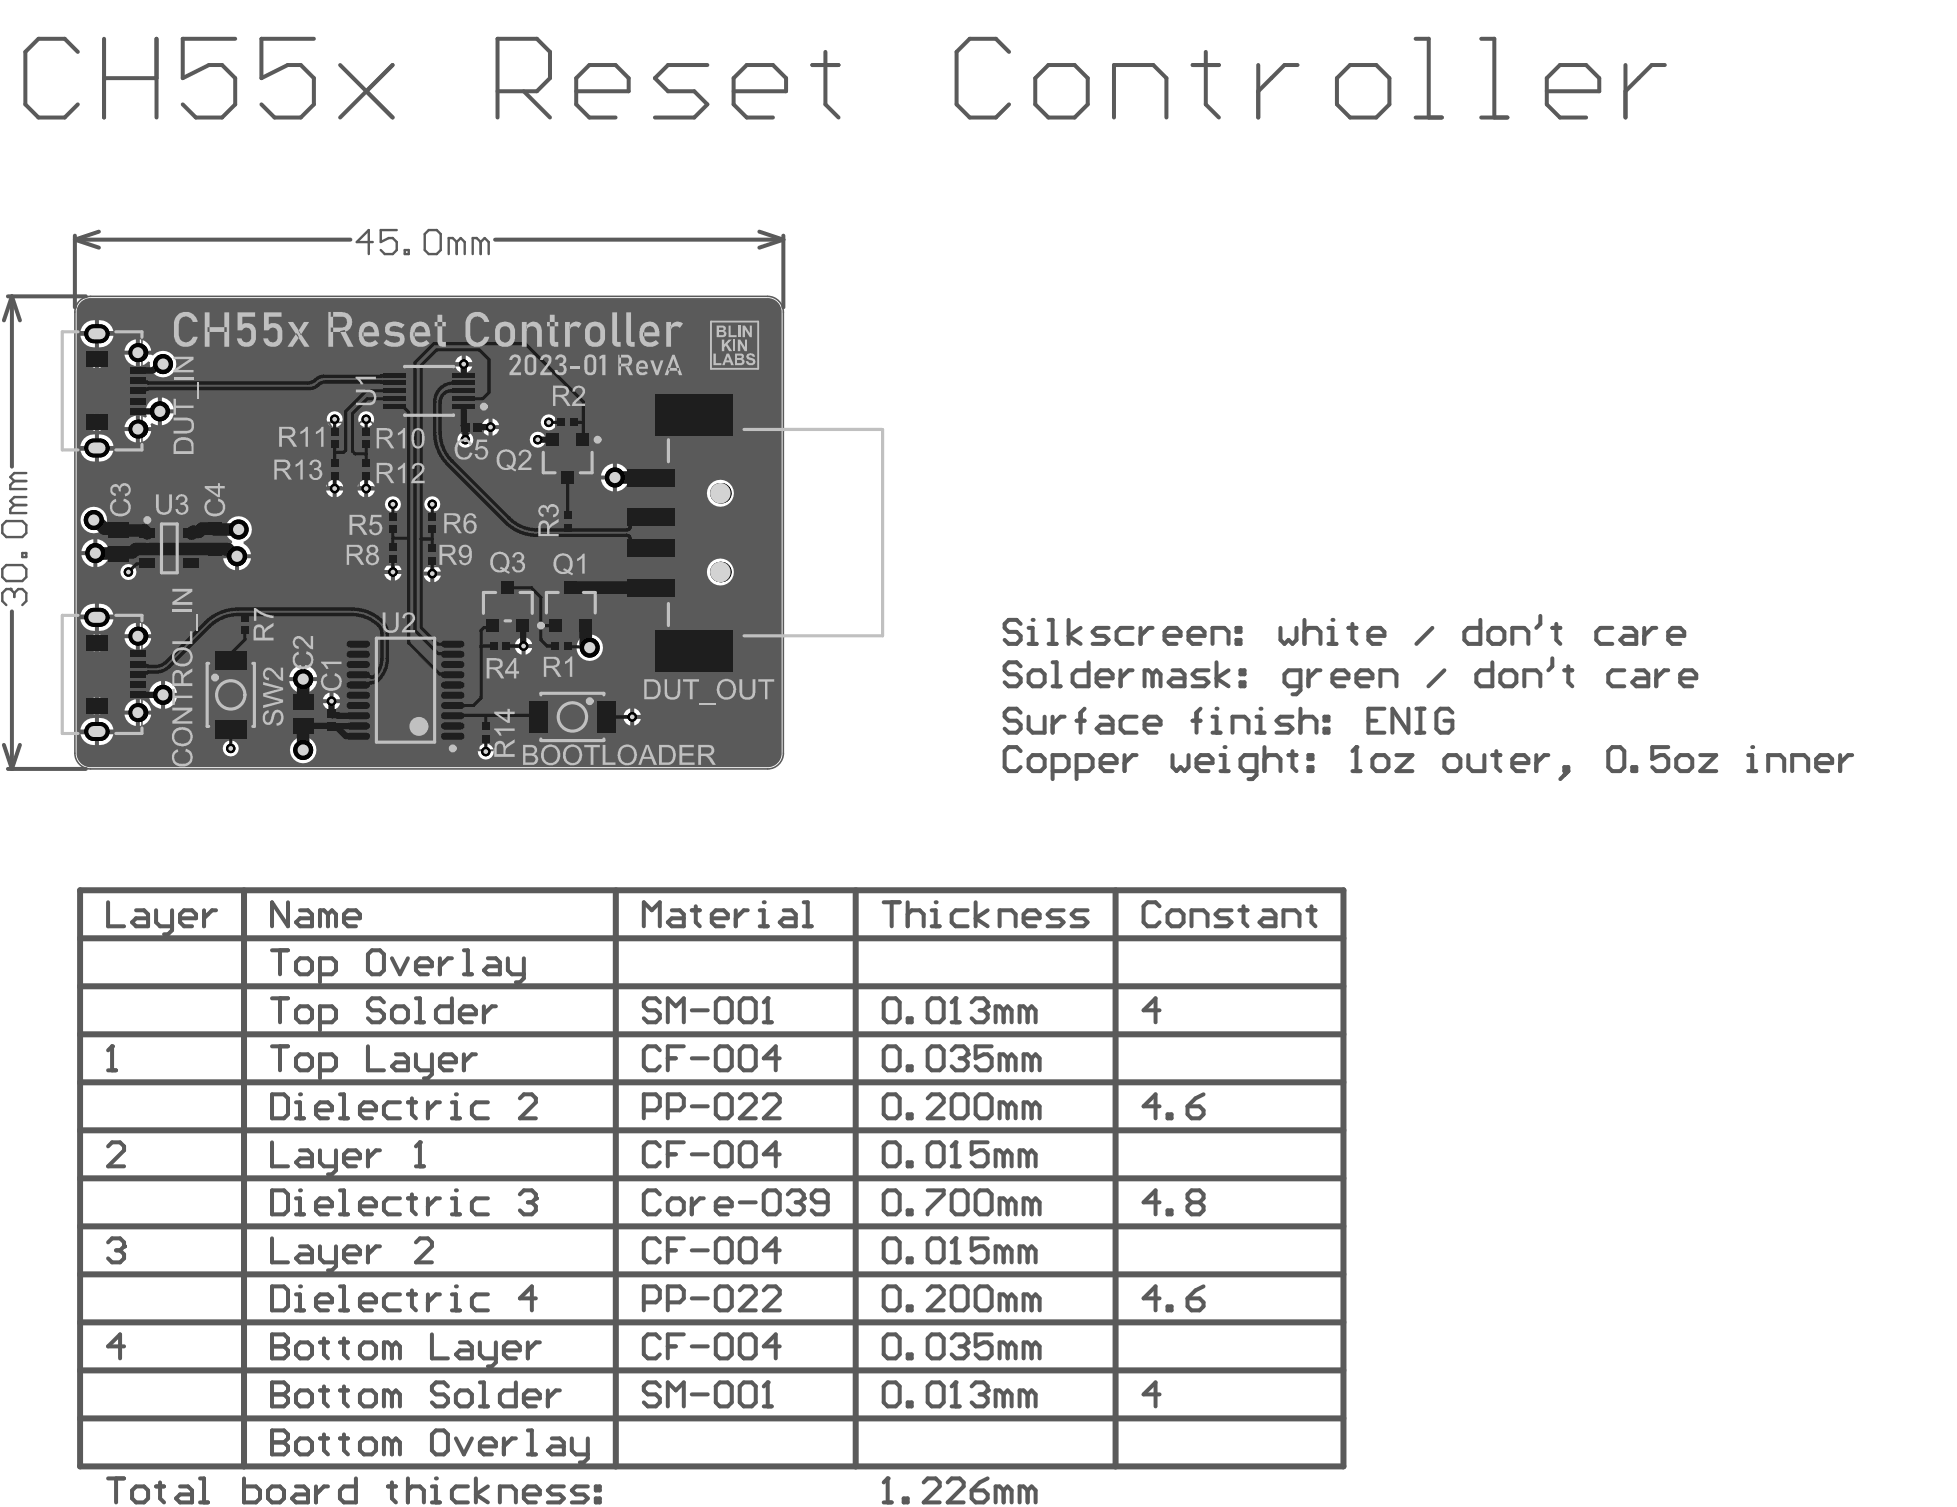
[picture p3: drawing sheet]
<svg xmlns="http://www.w3.org/2000/svg" width="414mm" height="319mm" viewBox="0 0 414 319" stroke-linecap="round" stroke-linejoin="round" font-family="sans-serif">
<g fill="none" stroke="#5a5a5a" stroke-width=".85">
<path d="M15.8 50.7l5.1 1.7M15.8 50.7h58.3M15.8 49.9v15.1M20.9 49l-5.1 1.7M104.8 50.7h61M160.7 49l5.1 1.7M165.8 50.7l-5.1 1.7M165.8 49.9v15.1M1.7 62.7h16.5M2.5 62.7l1.7 5.1M2.5 62.7l-1.7 5.1M2.5 62.7v36.1"/>
<path d="M2.5 129.4v33.3M.8 157.6l1.7 5.1M4.2 157.6l-1.7 5.1M1.7 162.7h16.5"/>
</g>
<g fill="none" stroke="#5a5a5a" stroke-width="1.3">
<path d="M16.9 198.6h267.4M16.9 188.4h267.4v121.9h-267.4zM51.6 188.4v121.9M130.3 188.4v121.9M181.1 188.4v121.9M236.1 188.4v121.9M16.9 218.9h267.4M16.9 208.7h267.4M16.9 239.2h267.4M16.9 229h267.4M16.9 259.5h267.4M16.9 249.4h267.4"/>
<path d="M16.9 279.8h267.4M16.9 269.7h267.4M16.9 290h267.4M16.9 300.2h267.4"/>
</g>
<path d="M2.2 124.7h-.9l-.8 .8v1.7l.8 .8" fill="none" stroke="#5a5a5a" stroke-width=".51"/>
<circle cx="2.2" cy="124.7" r=".25" fill="#5a5a5a"/>
<g fill="none" stroke="#5a5a5a" stroke-width=".51">
<path d="M78.9 51.2h-3.4l2.5-2.5v5.1M84 48.7h-3.4v2.5l1.7-.8h.8l.9 .8v1.7l-.9 .9h-1.7l-.8-.9M85.7 52.9h.8v.9h-.8zM90.7 48.7h1.7l.9 .8v3.4l-.9 .9h-1.7l-.8-.9v-3.4zM96.7 51.2l-.9-.8h-.8v3.4M96.7 51.2v2.6M96.7 51.2l.8-.8 .8 .8v2.6M101.7 51.2l-.8-.8h-.9v3.4M101.7 51.2v2.6M101.7 51.2l.9-.8 .8 .8v2.6M1.3 110.3h3.4l.9 .8v1.7l-.9 .8h-3.4l-.8-.8v-1.7zM3 106.9l-.8 .8v.9h3.4"/>
<path d="M3 101.8l-.8 .8v.9h3.4M3 106.9h2.6M3 101.8h2.6M4.7 117h.9v.9h-.9zM5.6 105.2h-2.6l-.8 .8 .8 .9M5.6 100.1h-2.6l-.8 .9 .8 .8M.5 120.4l.8-.8h3.4l.9 .8v1.7l-.9 .9h-3.4l-.8-.9zM2.2 124.7l.8 .8M3 125.5v.8M3 125.5l.9-.8h.8l.9 .8v1.7l-.9 .8"/>
</g>
<path d="M22.9 190.9v5.1h3.4M28.8 192.6h1.7l.8 .9v2.5h-2.5l-.8-.8 .8-.9h2.5M33 192.6v2.6l.9 .8h2.5M36.4 192.6v4.3l-.8 .8h-.9M38.1 194.3h3.4v-.8l-.9-.9h-1.7l-.8 .9v1.7l.8 .8h1.7M43.2 192.6v3.4M45.7 192.6h-.8l-1.7 1.7M22.9 262.9l.8-.8h1.7l.9 .8v.9M26.3 284.9h-3.4l2.5-2.5v5.1" fill="none" stroke="#5a5a5a" stroke-width=".85"/>
<circle cx="26.3" cy="263.8" r=".42" fill="#5a5a5a"/>
<path d="M22.9 226.5h1.7M23.7 221.4v5.1M22.9 242.6l.8-.9h1.7l.9 .9v.8l-3.4 3.4h3.4M24.6 264.6h.8M25.4 264.6l.9 .8v.9l-.9 .8h-1.7l-.8-.8M26.3 263.8l-.9 .8" fill="none" stroke="#5a5a5a" stroke-width=".85"/>
<circle cx="23.7" cy="221.4" r=".42" fill="#5a5a5a"/>
<path d="M60.9 190.9v5.1l-3.3-5.1v5.1M63.5 192.6h1.7l.8 .9v2.5h-2.5l-.9-.8 .9-.9h2.5M69.4 193.5l-.8-.9h-.9v3.4M69.4 193.5v2.5M69.4 193.5l.9-.9 .8 .9v2.5M72.8 194.3h3.4v-.8l-.9-.9h-1.7l-.8 .9v1.7l.8 .8h1.7M23.7 221.4l-.8 .9M57.6 302.7v5.1h2.5l.8-.9v-.8l-.8-.9h-2.5" fill="none" stroke="#5a5a5a" stroke-width=".85"/>
<circle cx="57.6" cy="305.2" r=".42" fill="#5a5a5a"/>
<g fill="none" stroke="#5a5a5a" stroke-width=".85">
<path d="M57.6 292.5v5.1h2.5l.8-.8v-.9l-.8-.8h-2.5M57.6 302.7h2.5l.8 .9v.8l-.8 .8h-2.5M63.5 304.4h1.7l.8 .8v1.7l-.8 .9h-1.7l-.9-.9v-1.7zM67.7 304.4h1.7M68.6 303.6v3.3l.8 .9M71.9 304.4h1.7M72.8 303.6v3.3l.8 .9M77 304.4h1.7l.9 .8v1.7l-.9 .9h-1.7l-.8-.9v-1.7zM82.9 305.2l-.8-.8h-.8v3.4M82.9 305.2v2.6M82.9 305.2l.9-.8 .8 .8v2.6M92.3 302.7h1.6l.9 .9v3.3l-.9 .9h-1.6l-.9-.9v-3.3z"/>
<path d="M96.5 304.4l1.7 3.4 1.7-3.4M101.6 306.1h3.3v-.9l-.8-.8h-1.7l-.8 .8v1.7l.8 .9h1.7M106.6 304.4v3.4M109.2 304.4h-.9l-1.7 1.7M111.7 302.7h.9v5.1M111.7 307.8h1.7M116.8 304.4h1.7l.8 .8v2.6h-2.5l-.9-.9 .9-.8h2.5M121 304.4v2.5l.9 .9h2.5M124.4 304.4v4.2l-.8 .9h-.9"/>
</g>
<circle cx="57.6" cy="295.1" r=".42" fill="#5a5a5a"/>
<g fill="none" stroke="#5a5a5a" stroke-width=".85">
<path d="M57.6 292.5h2.5l.8 .9v.8l-.8 .9h-2.5M57.6 282.4v5.1h2.5l.8-.9v-.8l-.8-.9h-2.5M63.5 294.2h1.7l.8 .9v1.7l-.8 .8h-1.7l-.9-.8v-1.7zM67.7 294.2h1.7M68.6 293.4v3.4l.8 .8M71.9 294.2h1.7M72.8 293.4v3.4l.8 .8M77 294.2h1.7l.9 .9v1.7l-.9 .8h-1.7l-.8-.8v-1.7zM82.9 295.1l-.8-.9h-.8v3.4M82.9 295.1v2.5M82.9 295.1l.9-.9 .8 .9v2.5M94.8 293.4l-.9-.9h-1.6l-.9 .9v.8l.9 .9h1.6l.9 .8v.9l-.9 .8h-1.6l-.9-.8"/>
<path d="M97.3 294.2h1.7l.9 .9v1.7l-.9 .8h-1.7l-.8-.8v-1.7zM101.6 292.5h.8v5.1M101.6 297.6h1.7M109.2 292.5v5.1h-2.6l-.8-.8v-1.7l.8-.9h2.6M110.9 295.9h3.3v-.8l-.8-.9h-1.7l-.8 .9v1.7l.8 .8h1.7M115.9 294.2v3.4M118.5 294.2h-.9l-1.7 1.7"/>
</g>
<circle cx="57.6" cy="284.9" r=".42" fill="#5a5a5a"/>
<g fill="none" stroke="#5a5a5a" stroke-width=".85">
<path d="M57.6 272.2h2.5l.8 .9v3.4l-.8 .8h-2.5zM62.6 277.3h1.7M62.6 273.9h.9v3.4M57.6 282.4h2.5l.8 .8v.9l-.8 .8h-2.5M63.5 284.1h1.7l.8 .8v1.7l-.8 .9h-1.7l-.9-.9v-1.7zM67.7 284.1h1.7M68.6 283.2v3.4l.8 .9M71.9 284.1h1.7M72.8 283.2v3.4l.8 .9M77 284.1h1.7l.9 .8v1.7l-.9 .9h-1.7l-.8-.9v-1.7zM82.9 284.9l-.8-.8h-.8v3.4M82.9 284.9v2.6"/>
<path d="M82.9 284.9l.9-.8 .8 .8v2.6M91.4 282.4v5.1h3.4M97.3 284.1h1.7l.9 .8v2.6h-2.6l-.8-.9 .8-.8h2.6M101.6 284.1v2.5l.8 .9h2.5M104.9 284.1v4.2l-.8 .9h-.8M106.6 285.8h3.4v-.9l-.8-.8h-1.7l-.9 .8v1.7l.9 .9h1.7M111.7 284.1v3.4M114.2 284.1h-.8l-1.7 1.7"/>
</g>
<circle cx="63.5" cy="272.2" r=".42" fill="#5a5a5a"/>
<path d="M66.9 275.6h3.4v-.8l-.9-.9h-1.7l-.8 .9v1.7l.8 .8h1.7M71.9 277.3h1.7M71.9 272.2h.9v5.1M76.2 275.6h3.4v-.8l-.9-.9h-1.7l-.8 .9v1.7l.8 .8h1.7M84.6 273.9h-2.5l-.8 .9v1.7l.8 .8h2.5M86.3 273.9h1.7M87.2 273.1v3.4l.8 .8M90.6 273.9v3.4M93.1 273.9h-.8l-1.7 1.7M95.6 277.3h1.7M95.6 273.9h.9v3.4" fill="none" stroke="#5a5a5a" stroke-width=".85"/>
<circle cx="96.5" cy="272.2" r=".42" fill="#5a5a5a"/>
<g fill="none" stroke="#5a5a5a" stroke-width=".85">
<path d="M57.6 251.9h2.5l.8 .8v3.4l-.8 .9h-2.5zM62.6 257h1.7M62.6 253.6h.9v3.4M57.6 262.1v5h3.3M63.5 263.8h1.7l.8 .8v2.5h-2.5l-.9-.8 .9-.9h2.5M67.7 263.8v2.5l.9 .8h2.5M71.1 263.8v4.2l-.8 .8h-.9M72.8 265.4h3.4v-.8l-.9-.8h-1.7l-.8 .8v1.7l.8 .8h1.7M77.9 263.8v3.3M80.4 263.8h-.8l-1.7 1.6M88 262.9l.9-.8h1.7l.8 .8v.9l-3.4 3.3h3.4M103.3 273.9h-2.6l-.8 .9v1.7l.8 .8h2.6"/>
<path d="M113.4 274.8h-3.4l2.6-2.6v5.1"/>
</g>
<circle cx="63.5" cy="251.9" r=".42" fill="#5a5a5a"/>
<path d="M66.9 255.3h3.4v-.9l-.9-.8h-1.7l-.8 .8v1.7l.8 .9h1.7M71.9 257h1.7M71.9 251.9h.9v5.1M76.2 255.3h3.4v-.9l-.9-.8h-1.7l-.8 .8v1.7l.8 .9h1.7M84.6 253.6h-2.5l-.8 .8v1.7l.8 .9h2.5M86.3 253.6h1.7M87.2 252.7v3.4l.8 .9M90.6 253.6v3.4M93.1 253.6h-.8l-1.7 1.7M95.6 257h1.7M95.6 253.6h.9v3.4" fill="none" stroke="#5a5a5a" stroke-width=".85"/>
<circle cx="96.5" cy="251.9" r=".42" fill="#5a5a5a"/>
<path d="M103.3 253.6h-2.6l-.8 .8v1.7l.8 .9h2.6M110 252.7l.9-.8h1.7l.8 .8v.9" fill="none" stroke="#5a5a5a" stroke-width=".85"/>
<circle cx="113.4" cy="253.6" r=".42" fill="#5a5a5a"/>
<path d="M57.6 241.7v5.1h3.3M63.5 243.4h1.7l.8 .9v2.5h-2.5l-.9-.8 .9-.9h2.5M67.7 243.4v2.6l.9 .8h2.5M71.1 243.4v4.3l-.8 .8h-.9M72.8 245.1h3.4v-.8l-.9-.9h-1.7l-.8 .9v1.7l.8 .8h1.7M77.9 243.4v3.4M80.4 243.4h-.8l-1.7 1.7M88 246.8h1.7M88.9 241.7v5.1M111.7 254.4h.9M112.6 254.4l.8 .9v.8l-.8 .9h-1.7l-.9-.9M113.4 253.6l-.8 .8" fill="none" stroke="#5a5a5a" stroke-width=".85"/>
<circle cx="88.9" cy="241.7" r=".42" fill="#5a5a5a"/>
<path d="M57.6 231.6h2.5l.8 .8v3.4l-.8 .9h-2.5zM62.6 236.7h1.7M62.6 233.3h.9v3.4M88.9 241.7l-.9 .9" fill="none" stroke="#5a5a5a" stroke-width=".85"/>
<circle cx="63.5" cy="231.6" r=".42" fill="#5a5a5a"/>
<path d="M66.9 235h3.4v-.9l-.9-.8h-1.7l-.8 .8v1.7l.8 .9h1.7M71.9 236.7h1.7M71.9 231.6h.9v5.1M76.2 235h3.4v-.9l-.9-.8h-1.7l-.8 .8v1.7l.8 .9h1.7M84.6 233.3h-2.5l-.8 .8v1.7l.8 .9h2.5M86.3 233.3h1.7M87.2 232.4v3.4l.8 .9M90.6 233.3v3.4M93.1 233.3h-.8l-1.7 1.7M95.6 236.7h1.7M95.6 233.3h.9v3.4" fill="none" stroke="#5a5a5a" stroke-width=".85"/>
<circle cx="96.5" cy="231.6" r=".42" fill="#5a5a5a"/>
<g fill="none" stroke="#5a5a5a" stroke-width=".85">
<path d="M136.3 196v-5.1l1.6 1.7 1.7-1.7v5.1M142.2 192.6h1.7l.8 .9v2.5h-2.5l-.9-.8 .9-.9h2.5M146.4 192.6h1.7M147.2 191.8v3.4l.9 .8M150.6 194.3h3.4v-.8l-.8-.9h-1.7l-.9 .9v1.7l.9 .8h1.7M155.7 192.6v3.4M158.2 192.6h-.8l-1.7 1.7M160.8 192.6h.8v3.4M160.8 196h1.7M57.6 211.3h3.3M57.6 201.1h3.3M59.3 201.1v5.1"/>
<path d="M59.3 211.3v5M63.5 202.8h1.7l.8 .8v1.7l-.8 .9h-1.7l-.9-.9v-1.7zM63.5 213h1.7l.8 .8v1.7l-.8 .8h-1.7l-.9-.8v-1.7zM67.7 216.3h2.6l.8-.8v-1.7l-.8-.8h-2.6v5M67.7 206.2h2.6l.8-.9v-1.7l-.8-.8h-2.6v5.1M78.7 201.1h1.7l.9 .8v3.4l-.9 .9h-1.7l-.8-.9v-3.4zM81.3 212.1l-.9-.8h-1.7l-.8 .8v.9l.8 .8h1.7l.9 .8v.9l-.9 .8h-1.7l-.8-.8M82.9 202.8l1.7 3.4 1.7-3.4M83.8 213h1.7l.8 .8v1.7l-.8 .8h-1.7l-.9-.8v-1.7zM88 204.5h3.4v-.9l-.8-.8h-1.7l-.9 .8v1.7l.9 .9h1.7M88 211.3h.9v5M88 216.3h1.7"/>
<path d="M93.1 202.8v3.4M95.6 211.3v5h-2.5l-.8-.8v-1.7l.8-.8h2.5M95.6 202.8h-.8l-1.7 1.7M97.3 214.6h3.4v-.8l-.8-.8h-1.7l-.9 .8v1.7l.9 .8h1.7M98.2 201.1h.8v5.1M98.2 206.2h1.7M102.4 213v3.3M103.3 202.8h1.6l.9 .8v2.6h-2.5l-.9-.9 .9-.8h2.5M104.9 213h-.8l-1.7 1.6M107.5 202.8v2.5l.8 .9h2.6M110.9 202.8v4.2l-.9 .9h-.8M57.6 221.4h3.3"/>
<path d="M59.3 221.4v5.1M63.5 223.1h1.7l.8 .9v1.7l-.8 .8h-1.7l-.9-.8v-1.7zM67.7 226.5h2.6l.8-.8v-1.7l-.8-.9h-2.6v5.1M77.9 221.4v5.1h3.4M83.8 223.1h1.7l.8 .9v2.5h-2.5l-.9-.8 .9-.9h2.5M88 223.1v2.6l.9 .8h2.5M91.4 223.1v4.2l-.8 .9h-.9M93.1 224.8h3.4v-.8l-.9-.9h-1.7l-.8 .9v1.7l.8 .8h1.7M98.2 223.1v3.4M100.7 223.1h-.8l-1.7 1.7M103.3 233.3h-2.6l-.8 .8v1.7l.8 .9h2.6M110 232.4l.9-.8h1.7l.8 .8v.9l-3.4 3.4h3.4"/>
</g>
<circle cx="161.6" cy="190.9" r=".42" fill="#5a5a5a"/>
<path d="M165.9 192.6h1.7l.8 .9v2.5h-2.5l-.9-.8 .9-.9h2.5M170.1 196h1.7M170.1 190.9h.8v5.1M139.6 293.4l-.8-.9h-1.7l-.8 .9v.8l.8 .9h1.7l.8 .8v.9l-.8 .8h-1.7l-.8-.8M141.3 297.6v-5.1l1.7 1.7 1.7-1.7v5.1M146.4 295.1h3.4M152.3 292.5h1.7l.9 .9v3.4l-.9 .8h-1.7l-.8-.8v-3.4zM157.4 292.5h1.7l.8 .9v3.4l-.8 .8h-1.7l-.8-.8v-3.4zM161.6 297.6h1.7M162.5 292.5v5.1" fill="none" stroke="#5a5a5a" stroke-width=".85"/>
<circle cx="162.5" cy="292.5" r=".42" fill="#5a5a5a"/>
<g fill="none" stroke="#5a5a5a" stroke-width=".85">
<path d="M139.6 252.7l-.8-.8h-1.7l-.8 .8v3.4l.8 .9h1.7l.8-.9M142.2 253.6h1.7l.8 .8v1.7l-.8 .9h-1.7l-.9-.9v-1.7zM146.4 253.6v3.4M148.9 253.6h-.8l-1.7 1.7M151.5 255.3h3.4v-.9l-.9-.8h-1.7l-.8 .8v1.7l.8 .9h1.7M156.6 254.4h3.3M162.5 251.9h1.7l.8 .8v3.4l-.8 .9h-1.7l-.9-.9v-3.4zM166.7 252.7l.9-.8h1.6l.9 .8v.9M136.3 275.6h2.5l.8-.8v-1.7l-.8-.9h-2.5v5.1M139.6 262.9l-.8-.8h-1.7l-.8 .8v3.4l.8 .8h1.7l.8-.8M141.3 275.6h2.6l.8-.8v-1.7l-.8-.9h-2.6v5.1M141.3 264.6h1.7"/>
<path d="M144.7 262.1h-3.4v5M146.4 274.8h3.4M146.4 264.6h3.4M152.3 262.1h1.7l.9 .8v3.4l-.9 .8h-1.7l-.8-.8v-3.4zM152.3 272.2h1.7l.9 .9v3.4l-.9 .8h-1.7l-.8-.8v-3.4zM156.6 273.1l.8-.9h1.7l.8 .9v.8l-3.3 3.4h3.3M157.4 262.1h1.7l.8 .8v3.4l-.8 .8h-1.7l-.8-.8v-3.4zM161.6 273.1l.9-.9h1.7l.8 .9v.8l-3.4 3.4h3.4M165 264.6h-3.4l2.6-2.5v5M139.6 283.2l-.8-.8h-1.7l-.8 .8v3.4l.8 .9h1.7l.8-.9M141.3 284.9h1.7M144.7 282.4h-3.4v5.1"/>
<path d="M146.4 284.9h3.4M152.3 282.4h1.7l.9 .8v3.4l-.9 .9h-1.7l-.8-.9v-3.4zM157.4 282.4h1.7l.8 .8v3.4l-.8 .9h-1.7l-.8-.9v-3.4zM162.5 292.5l-.9 .9M165 284.9h-3.4l2.6-2.5v5.1"/>
</g>
<circle cx="170.1" cy="253.6" r=".42" fill="#5a5a5a"/>
<g fill="none" stroke="#5a5a5a" stroke-width=".85">
<path d="M139.6 212.1l-.8-.8h-1.7l-.8 .8v.9l.8 .8h1.7l.8 .8v.9l-.8 .8h-1.7l-.8-.8M141.3 216.3v-5l1.7 1.7 1.7-1.7v5M146.4 213.8h3.4M152.3 211.3h1.7l.9 .8v3.4l-.9 .8h-1.7l-.8-.8v-3.4zM157.4 211.3h1.7l.8 .8v3.4l-.8 .8h-1.7l-.8-.8v-3.4zM161.6 216.3h1.7M162.5 211.3v5M136.3 235h2.5l.8-.9v-1.7l-.8-.8h-2.5v5.1M139.6 222.3l-.8-.9h-1.7l-.8 .9v3.4l.8 .8h1.7l.8-.8M141.3 235h2.6l.8-.9v-1.7l-.8-.8h-2.6v5.1M141.3 224h1.7M144.7 221.4h-3.4v5.1"/>
<path d="M146.4 234.1h3.4M146.4 224h3.4M152.3 221.4h1.7l.9 .9v3.4l-.9 .8h-1.7l-.8-.8v-3.4zM152.3 231.6h1.7l.9 .8v3.4l-.9 .9h-1.7l-.8-.9v-3.4zM156.6 232.4l.8-.8h1.7l.8 .8v.9l-3.3 3.4h3.3M157.4 221.4h1.7l.8 .9v3.4l-.8 .8h-1.7l-.8-.8v-3.4zM161.6 232.4l.9-.8h1.7l.8 .8v.9l-3.4 3.4h3.4M165 224h-3.4l2.6-2.6v5.1M139.6 242.6l-.8-.9h-1.7l-.8 .9v3.4l.8 .8h1.7l.8-.8M141.3 244.3h1.7M144.7 241.7h-3.4v5.1M146.4 244.3h3.4"/>
<path d="M152.3 241.7h1.7l.9 .9v3.4l-.9 .8h-1.7l-.8-.8v-3.4zM157.4 241.7h1.7l.8 .9v3.4l-.8 .8h-1.7l-.8-.8v-3.4zM165 244.3h-3.4l2.6-2.6v5.1M168.4 254.4h.8M169.2 254.4l.9 .9v.8l-.9 .9h-1.6l-.9-.9M170.1 253.6l-.9 .8M175.2 254.4h-2.6l-.8-.8v-.9l.8-.8h1.7l.9 .8v3.4l-.9 .9h-1.7l-.8-.9"/>
</g>
<circle cx="162.5" cy="211.3" r=".42" fill="#5a5a5a"/>
<path d="M187 190.9h3.4M188.7 190.9v5.1M192.1 190.9v5.1M192.1 193.5l.8-.9h1.7l.9 .9v2.5M197.2 192.6h.8v3.4M197.2 196h1.7M162.5 211.3l-.9 .8" fill="none" stroke="#5a5a5a" stroke-width=".85"/>
<circle cx="198" cy="190.9" r=".42" fill="#5a5a5a"/>
<path d="M204.8 192.6h-2.6l-.8 .9v1.7l.8 .8h2.6M206.5 190.9v5.1M209 192.6l-2.5 1.7 2.5 1.7M211.6 196v-3.4h2.5l.8 .9v2.5M216.6 194.3h3.4v-.8l-.8-.9h-1.7l-.9 .9v1.7l.9 .8h1.7M225.1 192.6h-2.5l-.9 .9 .9 .8h1.6l.9 .9-.9 .8h-2.5M230.2 192.6h-2.6l-.8 .9 .8 .8h1.7l.9 .9-.9 .8h-2.5M187.9 292.5h1.7l.8 .9v3.4l-.8 .8h-1.7l-.9-.8v-3.4zM192.1 296.8h.8v.8h-.8zM197.2 292.5h1.7l.8 .9v3.4l-.8 .8h-1.7l-.9-.8v-3.4zM201.4 297.6h1.7M202.2 292.5v5.1" fill="none" stroke="#5a5a5a" stroke-width=".85"/>
<circle cx="202.2" cy="292.5" r=".42" fill="#5a5a5a"/>
<path d="M202.2 292.5l-.8 .9M205.6 293.4l.9-.9h1.7l.8 .9v.8" fill="none" stroke="#5a5a5a" stroke-width=".85"/>
<circle cx="209" cy="294.2" r=".42" fill="#5a5a5a"/>
<g fill="none" stroke="#5a5a5a" stroke-width=".85">
<path d="M187.9 282.4h1.7l.8 .8v3.4l-.8 .9h-1.7l-.9-.9v-3.4zM192.1 286.6h.8v.9h-.8zM197.2 282.4h1.7l.8 .8v3.4l-.8 .9h-1.7l-.9-.9v-3.4zM201.4 283.2l.8-.8h1.7l.9 .8v.9M207.3 295.1h.9M208.2 295.1l.8 .8v.9l-.8 .8h-1.7l-.9-.8M209 294.2l-.8 .9M212.4 295.1l-.8-.9h-.9v3.4M212.4 295.1v2.5M212.4 295.1l.8-.9 .9 .9v2.5M217.5 295.1l-.9-.9h-.8v3.4M217.5 295.1v2.5"/>
<path d="M217.5 295.1l.8-.9 .9 .9v2.5"/>
</g>
<circle cx="204.8" cy="284.1" r=".42" fill="#5a5a5a"/>
<g fill="none" stroke="#5a5a5a" stroke-width=".85">
<path d="M187.9 272.2h1.7l.8 .9v3.4l-.8 .8h-1.7l-.9-.8v-3.4zM187.9 262.1h1.7l.8 .8v3.4l-.8 .8h-1.7l-.9-.8v-3.4zM192.1 276.5h.8v.8h-.8zM192.1 266.3h.8v.8h-.8zM196.3 273.1l.9-.9h1.7l.8 .9v.8l-3.4 3.4h3.4M197.2 262.1h1.7l.8 .8v3.4l-.8 .8h-1.7l-.9-.8v-3.4zM201.4 273.1l.8-.9h1.7l.9 .9v3.4l-.9 .8h-1.7l-.8-.8zM201.4 267.1h1.7M202.2 262.1v5M206.5 273.1l.8-.9h1.7l.9 .9v3.4l-.9 .8h-1.7l-.8-.8zM213.2 274.8l-.8-.9h-.8v3.4M213.2 274.8v2.5"/>
<path d="M213.2 274.8l.9-.9 .8 .9v2.5M218.3 274.8l-.8-.9h-.9v3.4M218.3 274.8v2.5M218.3 274.8l.9-.9 .8 .9v2.5M203.1 284.9h.8M203.9 284.9l.9 .9v.8l-.9 .9h-1.7l-.8-.9M204.8 284.1l-.9 .8M209.9 282.4h-3.4v2.5l1.7-.8h.8l.9 .8v1.7l-.9 .9h-1.7l-.8-.9M213.2 284.9l-.8-.8h-.8v3.4M213.2 284.9v2.6M213.2 284.9l.9-.8 .8 .8v2.6M218.3 284.9l-.8-.8h-.9v3.4"/>
<path d="M218.3 284.9v2.6M218.3 284.9l.9-.8 .8 .8v2.6"/>
</g>
<circle cx="202.2" cy="262.1" r=".42" fill="#5a5a5a"/>
<g fill="none" stroke="#5a5a5a" stroke-width=".85">
<path d="M187.9 251.9h1.7l.8 .8v3.4l-.8 .9h-1.7l-.9-.9v-3.4zM187.9 241.7h1.7l.8 .9v3.4l-.8 .8h-1.7l-.9-.8v-3.4zM192.1 256.1h.8v.9h-.8zM192.1 246h.8v.8h-.8zM196.3 251.9h3.4v.8l-3.4 3.4v.9M197.2 241.7h1.7l.8 .9v3.4l-.8 .8h-1.7l-.9-.8v-3.4zM201.4 246.8h1.7M202.2 251.9h1.7l.9 .8v3.4l-.9 .9h-1.7l-.8-.9v-3.4zM202.2 241.7v5.1M207.3 251.9h1.7l.9 .8v3.4l-.9 .9h-1.7l-.8-.9v-3.4zM213.2 254.4l-.8-.8h-.8v3.4M213.2 254.4v2.6"/>
<path d="M213.2 254.4l.9-.8 .8 .8v2.6M218.3 254.4l-.8-.8h-.9v3.4M218.3 254.4v2.6M218.3 254.4l.9-.8 .8 .8v2.6M202.2 262.1l-.8 .8M209 262.1h-3.4v2.5l1.7-.8h.9l.8 .8v1.7l-.8 .8h-1.7l-.9-.8M212.4 264.6l-.8-.8h-.9v3.3M212.4 264.6v2.5M212.4 264.6l.8-.8 .9 .8v2.5M217.5 264.6l-.9-.8h-.8v3.3M217.5 264.6v2.5M217.5 264.6l.8-.8 .9 .8v2.5"/>
</g>
<circle cx="202.2" cy="241.7" r=".42" fill="#5a5a5a"/>
<g fill="none" stroke="#5a5a5a" stroke-width=".85">
<path d="M187.9 231.6h1.7l.8 .8v3.4l-.8 .9h-1.7l-.9-.9v-3.4zM187.9 221.4h1.7l.8 .9v3.4l-.8 .8h-1.7l-.9-.8v-3.4zM192.1 235.8h.8v.9h-.8zM192.1 225.7h.8v.8h-.8zM196.3 232.4l.9-.8h1.7l.8 .8v.9l-3.4 3.4h3.4M197.2 221.4h1.7l.8 .9v3.4l-.8 .8h-1.7l-.9-.8v-3.4zM201.4 222.3l.8-.9h1.7l.9 .9v.8M202.2 231.6h1.7l.9 .8v3.4l-.9 .9h-1.7l-.8-.9v-3.4zM207.3 231.6h1.7l.9 .8v3.4l-.9 .9h-1.7l-.8-.9v-3.4zM213.2 234.1l-.8-.8h-.8v3.4M213.2 234.1v2.6M213.2 234.1l.9-.8 .8 .8v2.6"/>
<path d="M218.3 234.1l-.8-.8h-.9v3.4M218.3 234.1v2.6M218.3 234.1l.9-.8 .8 .8v2.6M202.2 241.7l-.8 .9M209 241.7h-3.4v2.6l1.7-.9h.9l.8 .9v1.7l-.8 .8h-1.7l-.9-.8M212.4 244.3l-.8-.9h-.9v3.4M212.4 244.3v2.5M212.4 244.3l.8-.9 .9 .9v2.5M217.5 244.3l-.9-.9h-.8v3.4M217.5 244.3v2.5M217.5 244.3l.8-.9 .9 .9v2.5"/>
</g>
<circle cx="204.8" cy="223.1" r=".42" fill="#5a5a5a"/>
<g fill="none" stroke="#5a5a5a" stroke-width=".85">
<path d="M187.9 211.3h1.7l.8 .8v3.4l-.8 .8h-1.7l-.9-.8v-3.4zM192.1 215.5h.8v.8h-.8zM197.2 211.3h1.7l.8 .8v3.4l-.8 .8h-1.7l-.9-.8v-3.4zM201.4 216.3h1.7M202.2 211.3v5M203.1 224h.8M203.9 224l.9 .8v.9l-.9 .8h-1.7l-.8-.8M204.8 223.1l-.9 .9M209.9 221.4h-3.4v2.6l1.7-.9h.8l.9 .9v1.7l-.9 .8h-1.7l-.8-.8M213.2 224l-.8-.9h-.8v3.4M213.2 224v2.5M213.2 224l.9-.9 .8 .9v2.5"/>
<path d="M218.3 224l-.8-.9h-.9v3.4M218.3 224v2.5M218.3 224l.9-.9 .8 .9v2.5"/>
</g>
<circle cx="202.2" cy="211.3" r=".42" fill="#5a5a5a"/>
<path d="M202.2 211.3l-.8 .8M205.6 212.1l.9-.8h1.7l.8 .8v.9" fill="none" stroke="#5a5a5a" stroke-width=".85"/>
<circle cx="209" cy="213" r=".42" fill="#5a5a5a"/>
<g fill="none" stroke="#5a5a5a" stroke-width=".85">
<path d="M245.4 191.8l-.8-.9h-1.7l-.9 .9v3.4l.9 .8h1.7l.8-.8M247.9 192.6h1.7l.9 .9v1.7l-.9 .8h-1.7l-.8-.8v-1.7zM252.2 196v-3.4h2.5l.8 .9v2.5M260.6 192.6h-2.5l-.9 .9 .9 .8h1.7l.8 .9-.8 .8h-2.6M262.3 192.6h1.7M263.2 191.8v3.4l.8 .8M267.4 192.6h1.7l.8 .9v2.5h-2.5l-.9-.8 .9-.9h2.5M271.6 196v-3.4h2.6l.8 .9v2.5M276.7 192.6h1.7M277.5 191.8v3.4l.9 .8M207.3 213.8h.9M208.2 213.8l.8 .8v.9l-.8 .8h-1.7l-.9-.8"/>
<path d="M209 213l-.8 .8M212.4 213.8l-.8-.8h-.9v3.3M212.4 213.8v2.5M212.4 213.8l.8-.8 .9 .8v2.5M217.5 213.8l-.9-.8h-.8v3.3M217.5 213.8v2.5M217.5 213.8l.8-.8 .9 .8v2.5M245.4 213.8h-3.4l2.6-2.5v5M245.4 234.1h-3.4l2.6-2.5v5.1M247.1 235.8h.8v.9h-.8zM251.3 234.1h2.6l.8 .9v.8l-.8 .9h-1.7l-.9-.9zM254.7 231.6l-1.7 .8-1.7 1.7"/>
<path d="M245.4 254.4h-3.4l2.6-2.5v5.1M247.1 256.1h.8v.9h-.8zM252.2 254.4l-.9-.8v-.9l.9-.8h1.7l.8 .8v.9l-.8 .8M252.2 254.4l-.9 .9v.8l.9 .9h1.7l.8-.9v-.8l-.8-.9M252.2 254.4h1.7M245.4 274.8h-3.4l2.6-2.6v5.1M247.1 276.5h.8v.8h-.8zM251.3 274.8h2.6l.8 .8v.9l-.8 .8h-1.7l-.9-.8zM254.7 272.2l-1.7 .9-1.7 1.7M245.4 295.1h-3.4l2.6-2.6v5.1M22.9 312.9h3.4M24.6 312.9v5"/>
<path d="M28.8 314.6h1.7l.8 .8v1.7l-.8 .8h-1.7l-.8-.8v-1.7zM33 314.6h1.7M33.9 313.7v3.4l.8 .8M38.1 314.6h1.7l.8 .8v2.5h-2.5l-.8-.8 .8-.8h2.5M42.3 312.9h.9v5M42.3 317.9h1.7M51.6 312.9v5h2.6l.8-.8v-1.7l-.8-.8h-2.6M57.6 314.6h1.7l.8 .8v1.7l-.8 .8h-1.7l-.9-.8v-1.7zM62.6 314.6h1.7l.9 .8v2.5h-2.6l-.8-.8 .8-.8h2.6M66.9 314.6v3.3M69.4 314.6h-.8l-1.7 1.7M75.3 312.9v5h-2.5l-.9-.8v-1.7l.9-.8h2.5"/>
<path d="M82.1 314.6h1.7M82.9 313.7v3.4l.9 .8M86.3 315.4l.9-.8h1.7l.8 .8v2.5M86.3 312.9v5M91.4 317.9h1.7M91.4 314.6h.8v3.3"/>
</g>
<circle cx="92.2" cy="312.9" r=".42" fill="#5a5a5a"/>
<path d="M99 314.6h-2.5l-.9 .8v1.7l.9 .8h2.5M100.7 312.9v5M103.2 314.6l-2.5 1.7 2.5 1.6M105.8 317.9v-3.3h2.5l.9 .8v2.5M110.9 316.3h3.3v-.9l-.8-.8h-1.7l-.8 .8v1.7l.8 .8h1.7M119.3 314.6h-2.5l-.9 .8 .9 .9h1.7l.8 .8-.8 .8h-2.6M124.4 314.6h-2.5l-.9 .8 .9 .9h1.7l.8 .8-.8 .8h-2.6M126.1 314.6h.8v.8h-.8zM126.1 317.1h.8v.8h-.8zM187 317.9h1.7M187.9 312.9v5" fill="none" stroke="#5a5a5a" stroke-width=".85"/>
<circle cx="187.9" cy="312.9" r=".42" fill="#5a5a5a"/>
<g fill="none" stroke="#5a5a5a" stroke-width=".85">
<path d="M16.5 11l-2.8-2.8h-5.6l-2.7 2.8v11.1l2.7 2.8h5.6l2.8-2.8M22 8.2v16.7M22 16.5h11.1M33.1 8.2v16.7M49.8 8.2h-11.1v8.3l5.5-2.7h2.8l2.8 2.7v5.6l-2.8 2.8h-5.6l-2.7-2.8M66.4 8.2h-11.1v8.3l5.6-2.7h2.8l2.7 2.7v5.6l-2.7 2.8h-5.6l-2.8-2.8M72 13.8l11.1 11.1M83.1 13.8l-11.1 11.1M105.3 19.3h8.3l2.8-2.8v-5.5l-2.8-2.8h-8.3v16.7M110.8 19.3l5.6 5.6M121.9 19.3h11.1v-2.8l-2.7-2.7h-5.6l-2.8 2.7v5.6l2.8 2.8h5.6M149.7 13.8h-8.3l-2.8 2.7 2.8 2.8h5.5l2.8 2.8-2.8 2.8h-8.3"/>
<path d="M155.3 19.3h11.1v-2.8l-2.8-2.7h-5.6l-2.7 2.7v5.6l2.7 2.8h5.6M171.9 13.8h5.6M174.7 11v11.1l2.8 2.8M213.5 11l-2.7-2.8h-5.6l-2.8 2.8v11.1l2.8 2.8h5.6l2.7-2.8M221.9 13.8h5.5l2.8 2.7v5.6l-2.8 2.8h-5.5l-2.8-2.8v-5.6zM252.4 13.8h5.6M255.2 11v11.1l2.8 2.8M266.3 13.8v11.1M274.6 13.8h-2.8l-5.5 5.5M285.7 13.8h5.6l2.7 2.7v5.6l-2.7 2.8h-5.6l-2.8-2.8v-5.6zM299.6 8.2h2.8v16.7M313.5 8.2h2.7v16.7"/>
<path d="M327.3 19.3h11.2v-2.8l-2.8-2.7h-5.6l-2.8 2.7v5.6l2.8 2.8h5.6M344 13.8v11.1M352.3 13.8h-2.7l-5.6 5.5M235.8 24.9v-11.1h8.3l2.8 2.7v8.4M299.6 24.9h5.5M313.5 24.9h5.5M216 132l-.8-.8h-1.7l-.9 .8v.9l.9 .8h1.7l.8 .9v.8l-.8 .9h-1.7l-.9-.9M217.7 136.3h1.7M217.7 132.9h.8v3.4M187.9 312.9l-.9 .8M191.2 317.1h.9v.8h-.9zM195.5 313.7l.8-.8h1.7l.9 .8v.9l-3.4 3.3h3.4"/>
<path d="M200.6 313.7l.8-.8h1.7l.8 .8v.9l-3.3 3.3h3.3M205.6 315.4h2.6l.8 .9v.8l-.8 .8h-1.7l-.9-.8zM209 312.9l-1.7 .8-1.7 1.7M212.4 315.4l-.8-.8h-.9v3.3M212.4 315.4v2.5M212.4 315.4l.8-.8 .9 .8v2.5M217.5 315.4l-.9-.8h-.8v3.3M217.5 315.4v2.5M217.5 315.4l.8-.8 .9 .8v2.5"/>
</g>
<circle cx="218.5" cy="131.2" r=".42" fill="#5a5a5a"/>
<g fill="none" stroke="#5a5a5a" stroke-width=".85">
<path d="M221.9 136.3h1.7M221.9 131.2h.9v5.1M226.1 131.2v5.1M228.7 132.9l-2.6 1.7 2.6 1.7M234.6 132.9h-2.5l-.9 .8 .9 .9h1.7l.8 .8-.8 .9h-2.6M239.7 132.9h-2.6l-.8 .8v1.7l.8 .9h2.6M241.4 132.9v3.4M243.9 132.9h-.8l-1.7 1.7M246.5 134.6h3.3v-.9l-.8-.8h-1.7l-.8 .8v1.7l.8 .9h1.7M251.5 134.6h3.4v-.9l-.8-.8h-1.7l-.9 .8v1.7l.9 .9h1.7M256.6 136.3v-3.4h2.5l.9 .8v2.6M261.7 135.4h.8v.9h-.8z"/>
<path d="M261.7 132.9h.8v.8h-.8zM271 132.9v2.5l.8 .9 .9-.9 .8 .9 .9-.9v-2.5M276.1 133.7l.8-.8h1.7l.8 .8v2.6M276.1 131.2v5.1M281.1 136.3h1.7M281.1 132.9h.9v3.4"/>
</g>
<circle cx="282" cy="131.2" r=".42" fill="#5a5a5a"/>
<g fill="none" stroke="#5a5a5a" stroke-width=".85">
<path d="M285.4 132.9h1.7M286.2 132v3.4l.9 .9M289.6 134.6h3.4v-.9l-.9-.8h-1.7l-.8 .8v1.7l.8 .9h1.7M303.1 132.9l-3.3 3.4M313.3 131.2v5.1h-2.5l-.9-.9v-1.7l.9-.8h2.5M315.8 132.9h1.7l.9 .8v1.7l-.9 .9h-1.7l-.8-.9v-1.7zM320.1 136.3v-3.4h2.5l.8 .8v2.6M326 130.3v1.7l-.9 .9M328.5 132.9h1.7M328.5 139.3v1.7l-.8 .8M329.4 132v3.4l.8 .9M341.2 132.9h-2.5l-.9 .8v1.7l.9 .9h2.5"/>
<path d="M343.7 132.9h1.7l.9 .8v2.6h-2.6l-.8-.9 .8-.8h2.6M348 132.9v3.4M350.5 132.9h-.8l-1.7 1.7M353.1 134.6h3.3v-.9l-.8-.8h-1.7l-.8 .8v1.7l.8 .9h1.7M216 141l-.8-.8h-1.7l-.9 .8v.8l.9 .9h1.7l.8 .8v.9l-.8 .8h-1.7l-.9-.8M216 150.8l-.8-.8h-1.7l-.9 .8v.9l.9 .8h1.7l.8 .9v.8l-.8 .9h-1.7l-.9-.9M217.7 151.7v2.5l.8 .9h2.6v-3.4M218.5 141.8h1.7l.9 .9v1.7l-.9 .8h-1.7l-.8-.8v-1.7zM222.8 140.2h.8v5M222.8 145.2h1.7M222.8 151.7v3.4M225.3 151.7h-.8l-1.7 1.7"/>
<path d="M227.8 152.5h1.7M229.5 150l-.8 .8v4.3M230.4 140.2v5h-2.6l-.8-.8v-1.7l.8-.9h2.6M232.1 143.5h3.4v-.8l-.9-.9h-1.7l-.8 .9v1.7l.8 .8h1.7M232.9 151.7h1.7l.9 .8v2.6h-2.6l-.8-.9 .8-.8h2.6M237.1 141.8v3.4M239.7 141.8h-.9l-1.7 1.7M240.5 151.7h-2.5l-.9 .8v1.7l.9 .9h2.5M242.2 153.4h3.4v-.9l-.8-.8h-1.7l-.9 .8v1.7l.9 .9h1.7M243.9 142.7l-.8-.9h-.9v3.4M243.9 142.7v2.5M243.9 142.7l.9-.9 .8 .9v2.5"/>
<path d="M248.1 141.8h1.7l.9 .9v2.5h-2.6l-.8-.8 .8-.9h2.6M252.4 152.5h1.7M254.1 150l-.9 .8v4.3M255.8 141.8h-2.6l-.8 .9 .8 .8h1.7l.9 .9-.9 .8h-2.5M256.6 151.7h.9v3.4M256.6 155.1h1.7M257.5 140.2v5M260 141.8l-2.5 1.7 2.5 1.7M262.5 141.8h.9v.9h-.9zM262.5 144.4h.9v.8h-.9zM275.2 145.2h-2.5l-.9-.8v-1.7l.9-.9h2.5v4.3l-.8 .8h-.9M276.9 141.8v3.4"/>
<path d="M279.4 141.8h-.8l-1.7 1.7M282 143.5h3.4v-.8l-.9-.9h-1.7l-.8 .9v1.7l.8 .8h1.7M287.1 143.5h3.3v-.8l-.8-.9h-1.7l-.8 .9v1.7l.8 .8h1.7M292.1 145.2v-3.4h2.6l.8 .9v2.5M305.7 141.8l-3.4 3.4M315.8 140.2v5h-2.5l-.9-.8v-1.7l.9-.9h2.5M318.4 141.8h1.7l.8 .9v1.7l-.8 .8h-1.7l-.9-.8v-1.7zM322.6 145.2v-3.4h2.5l.9 .9v2.5M331.1 141.8h1.6M331.9 141v3.4l.8 .8M343.7 141.8h-2.5l-.8 .9v1.7l.8 .8h2.5M346.3 141.8h1.7l.8 .9v2.5h-2.5l-.9-.8 .9-.9h2.5"/>
<path d="M350.5 141.8v3.4M353.1 141.8h-.9l-1.7 1.7M355.6 143.5h3.4v-.8l-.9-.9h-1.7l-.8 .9v1.7l.8 .8h1.7"/>
</g>
<circle cx="257.5" cy="150" r=".42" fill="#5a5a5a"/>
<path d="M260.8 155.1v-3.4h2.6l.8 .8v2.6M265.9 151.7h.9v3.4M265.9 155.1h1.7" fill="none" stroke="#5a5a5a" stroke-width=".85"/>
<circle cx="266.8" cy="150" r=".42" fill="#5a5a5a"/>
<g fill="none" stroke="#5a5a5a" stroke-width=".85">
<path d="M216 158.9l-.8-.8h-1.7l-.9 .8v3.4l.9 .9h1.7l.8-.9M218.5 159.8h1.7l.9 .8v1.7l-.9 .9h-1.7l-.8-.9v-1.7zM238 159.8v3.4M240.5 159.8h-.8l-1.7 1.7M248.1 159.8v2.5l.9 .9 .8-.9 .9 .9 .8-.9v-2.5M258.3 159.8h.8v3.4M273.5 151.7h-2.5l-.9 .8 .9 .9h1.7l.8 .8-.8 .9h-2.6M275.2 152.5l.9-.8h1.7l.8 .8v2.6M275.2 150v5.1M280.3 154.2h.8v.9h-.8zM280.3 151.7h.8v.8h-.8zM289.6 152.5h1.7"/>
<path d="M293 150h-3.4v5.1h3.4M298.1 150v5.1l-3.4-5.1v5.1M299.8 155.1h1.6M299.8 150h1.6M300.6 150v5.1M307.4 150.8l-.9-.8h-1.7l-.8 .8v3.4l.8 .9h1.7l.9-.9v-1.7h-1.7M222.8 163.2h2.5l.8-.9v-1.7l-.8-.8h-2.5v5.1M227.8 163.2h2.6l.8-.9v-1.7l-.8-.8h-2.6v5.1M232.9 161.5h3.4v-.9l-.8-.8h-1.7l-.9 .8v1.7l.9 .9h1.7M253.2 161.5h3.4v-.9l-.8-.8h-1.7l-.9 .8v1.7l.9 .9h1.7M258.3 163.2h1.7"/>
</g>
<circle cx="259.1" cy="158.1" r=".42" fill="#5a5a5a"/>
<path d="M267.6 158.1v5.1M272.7 159.8h1.7M273.5 158.9v3.4l.9 .9M276.9 159.8h.9v.8h-.9zM287.1 158.1v5.1M265.9 163.2h-2.5l-.9-.9v-1.7l.9-.8h2.5v4.2l-.8 .9h-.9M267.6 160.6l.9-.8h1.6l.9 .8v2.6M276.9 162.3h.9v.9h-.9zM286.2 163.2h1.7" fill="none" stroke="#5a5a5a" stroke-width=".85"/>
<circle cx="287.1" cy="158.1" r=".42" fill="#5a5a5a"/>
<g fill="none" stroke="#5a5a5a" stroke-width=".85">
<path d="M287.1 158.1l-.9 .8M291.3 159.8h1.7l.8 .8v1.7l-.8 .9h-1.7l-.9-.9v-1.7zM295.5 159.8h3.4l-3.4 3.4h3.4M306.5 159.8h1.7l.9 .8v1.7l-.9 .9h-1.7l-.8-.9v-1.7zM310.8 159.8v2.5l.8 .9h2.5v-3.4M315.8 159.8h1.7M316.7 158.9v3.4l.8 .9M325.1 159.8v3.4M327.7 159.8h-.9l-1.7 1.7M340.4 158.9l.8-.8h1.7l.8 .8v3.4l-.8 .9h-1.7l-.8-.9zM353.1 158.1h-3.4v2.5l1.7-.8h.8l.9 .8v1.7l-.9 .9h-1.7l-.8-.9M355.6 159.8h1.7l.8 .8v1.7l-.8 .9h-1.7l-.9-.9v-1.7z"/>
<path d="M359.8 159.8h3.4l-3.4 3.4h3.4M370 159.8h.8v3.4M320.1 161.5h3.3v-.9l-.8-.8h-1.7l-.8 .8v1.7l.8 .9h1.7M331.1 162.3h.8v.9h-.8zM331.9 163.2l-1.7 1.7M345.4 162.3h.9v.9h-.9zM370 163.2h1.7"/>
</g>
<circle cx="370.8" cy="158.1" r=".42" fill="#5a5a5a"/>
<path d="M389.4 159.8v3.4M392 159.8h-.9l-1.7 1.7M374.2 163.2v-3.4h2.5l.9 .8v2.6M379.3 163.2v-3.4h2.5l.9 .8v2.6M384.4 161.5h3.3v-.9l-.8-.8h-1.7l-.8 .8v1.7l.8 .9h1.7" fill="none" stroke="#5a5a5a" stroke-width=".85"/>
<g fill="none" stroke="#5a5a5a" stroke-width=".33">
<path d="M13.2 70.2h16.8v25h-16.8zM69.9 91h1.8v3.5h-1.8zM69.9 97.6h1.8v3.5h-1.8zM76.6 91h1.8v3.5h-1.8zM76.6 97.6h1.8v3.5h-1.8zM98.1 89.5h3.5v1.8h-3.5zM118.4 88.5h3.5v1.8h-3.5zM141.5 90.9h45.3v43.7h-45.3M141.5 88.7v48M22.9 111.2h4.5v7h-4.5zM32.8 110.9h6v10.3h-6zM44 111.2h3v5.7h-3z"/>
<path d="M82.2 109h1.9v3.5h-1.9zM82.2 115.3h1.9v3.5h-1.9zM90.6 109h1.8v3.5h-1.8zM90.6 115.6h1.8v3.5h-1.8zM119.2 108.6h1.9v3.5h-1.9zM13.2 130.2h16.8v25h-16.8zM50.9 130.3h1.8v3.5h-1.8zM78.3 135.1h15v22h-15zM104.1 135.8h3.5v1.8h-3.5zM117.1 135.8h3.5v1.8h-3.5zM43.8 140.4h10v13.3h-10zM101.9 153.3h1.8v3.5h-1.8z"/>
<path d="M114.5 146.7h13.3v10h-13.3z"/>
<circle cx="48.8" cy="147.1" r="3"/>
<circle cx="90.3" cy="154.1" r="1.67"/>
<circle cx="121.1" cy="151.7" r="3"/>
</g>
<path d="M80.8 77.2h20v11h-20zM101.6 122.7h11.8v11.4h-11.8z" fill="none" stroke="#5a5a5a" stroke-width=".67"/>
<g fill="#5a5a5a">
<path d="M153.2 71.5h.4v2.9h1.6v.3h-2z"/>
<path d="M68.9 152.2l.5-.2 .1 .4a1.02 1.02 0 0 0-.7 1.2 1.02 1.02 0 0 0 1.3 .7 1.03 1.03 0 0 0 1.1-.4 1.03 1.03 0 0 0 0-1.2l-.2-.2-.4-.1 .2-.4h.1a1.45 1.45 0 0 1 .8 1.9 1.45 1.45 0 0 1-1.8 .9h-.1a1.46 1.46 0 0 1-1.3-1 1.46 1.46 0 0 1 .4-1.6z"/>
<path d="M68.5 150.1h3.3v.3h-2.6l.5 .7v.2h-.4l-.4-.7-.4-.3z"/>
<path d="M34.2 115.8h1.9a1.3 1.3 0 0 1 1.3 1.8 1.26 1.26 0 0 1-1.3 .7h-1.9v-.4h1.9a.86 .86 0 0 0 1-.9 .86 .86 0 0 0-1-.8h-1.9z"/>
<path d="M34.5 113.3a.92 .92 0 0 1 1.1 .4 .97 .97 0 0 1 1.3-.5 .97 .97 0 0 1 .5 1.2l-.1 .4-.6 .4h-.1l-.1-.4a.61 .61 0 0 0 .6-.7 .61 .61 0 0 0-.8-.5 .61 .61 0 0 0-.4 .8h-.4a.58 .58 0 0 0-.4-.8 .58 .58 0 0 0-.7 .6 .58 .58 0 0 0 .6 .6v.4l-.1-.1a1.04 1.04 0 0 1-.4-1.8z"/>
<path d="M83.2 145.1h.4v1.9a.86 .86 0 0 0 .6 1 .86 .86 0 0 0 1-.4l.1-2.5h.4v1.9a1.28 1.28 0 0 1-1.1 1.4 1.28 1.28 0 0 1-1.4-1.1z"/>
<path d="M86.7 145.2a1.04 1.04 0 0 1 1.4 .1 1.04 1.04 0 0 1 .1 1.3l-1.5 1.4h1.7v.3h-2.2l.1-.4 .8-.8a1.3 1.3 0 0 0 .7-1.4 .63 .63 0 0 0-1 0l-.1 .3h-.4l.1-.4z"/>
<path d="M47.6 149.4l.5-.1 .1 .5a.78 .78 0 0 0-.7 .7 .78 .78 0 0 0 .6 .8l.2-.2 .2-.4a1.37 1.37 0 0 1 .8-1.5h.2a1.14 1.14 0 0 1 .9 1.7 1.02 1.02 0 0 1-1.1 .9l.1-.4a.94 .94 0 0 0 .7-.9 .94 .94 0 0 0-.6-.9 1.53 1.53 0 0 0-.7 1.2 .85 .85 0 0 1-1.2 .7 1.53 1.53 0 0 1 0-2.1z"/>
<path d="M47.1 144.8l3.3 .8v.4l-2.8 .8 2.8 .8v.5l-3.3 .8v-.4l2.8-.7-2.8-.8v-.5l2.8-.6-2.8-.7z"/>
<path d="M47.5 142.6a1.42 1.42 0 0 1 1.8 .7l.7 .7v-1.6h.4v2.2v-.1a1.35 1.35 0 0 1-1.1-.8l-.5-.4a.82 .82 0 0 0-1.2-.2 .72 .72 0 0 0 .6 1l-.1 .4-.1-.1a1.11 1.11 0 0 1-.5-1.8z"/>
<path d="M101.1 154.3h3.3v.5h-2.5l.4 .6v.2h-.3l-.4-.7-.5-.3z"/>
<path d="M69.1 98.7h3.3v.4h-2.6l.5 .7-.4 .1-.2-.5-.6-.4z"/>
<path d="M69.5 95.8a.84 .84 0 0 1 1.2 .4 .87 .87 0 0 1 .9-.6 .87 .87 0 0 1 .8 .7 1.03 1.03 0 0 1-.9 1.4v-.4a.67 .67 0 0 0 .6-.9 .67 .67 0 0 0-.9-.4 .67 .67 0 0 0-.4 .9l-.3-.1a.54 .54 0 0 0-.7-.6 .54 .54 0 0 0-.1 .9l.4 .2-.1 .3a.92 .92 0 0 1-.9-1.2z"/>
<path d="M75.8 98.7h3.2v.3h-2.5l.5 .8-.4 .1-.1-.4-.7-.5z"/>
<path d="M76.2 95.7a1.24 1.24 0 0 1 1.6 .5l.9 1v-1.6h.3v2.1h-.3l-.3-.3-.7-.7a1.03 1.03 0 0 0-1.4-.5 .69 .69 0 0 0 .5 1.1v.3a1.04 1.04 0 0 1-.9-.7 1.04 1.04 0 0 1 .3-1.1z"/>
<path d="M69.1 91.8h3.3v.3h-2.5l.4 .7v.1h-.3l-.4-.6-.5-.3z"/>
<path d="M69.1 89.2h3.3v.4h-2.5l.4 .6v.2h-.3l-.4-.7-.5-.2z"/>
<path d="M75.8 92h3.2v.4h-2.5l.5 .8h-.4l-.3-.6-.5-.3z"/>
<path d="M50.2 129.5h.4l.8 .6 .9 .4 1.1 .2v.4l-1.4-.2-1.4-.9v1.6h-.4z"/>
<path d="M81.5 108.3h.4v1.3l.9 .2-.1-.1a1.11 1.11 0 0 1 1-1.6 1.11 1.11 0 0 1 .9 1.7l-.6 .5h-.1l-.1-.4a.7 .7 0 0 0 .5-1 .7 .7 0 0 0-1-.3 .83 .83 0 0 0-.1 1.3v.3l-1.7-.3z"/>
<path d="M118.9 108h.7l.3 .4a.89 .89 0 0 1 .8-.6 .89 .89 0 0 1 .8 .5 1.09 1.09 0 0 1-.6 1.7l-.1-.5a.64 .64 0 0 0 .6-.7 .64 .64 0 0 0-.8-.5 .64 .64 0 0 0-.4 .8l-.4-.1a.52 .52 0 0 0-.4-.6 .52 .52 0 0 0-.6 .5 .52 .52 0 0 0 .5 .6l-.1 .4a1 1 0 0 1-.8-.8 1 1 0 0 1 .5-1.1z"/>
<path d="M106 126a.85 .85 0 0 1 1.2 .2 .88 .88 0 0 1 .9-.6 .88 .88 0 0 1 .8 .7 .97 .97 0 0 1-.8 1.4v-.4a.64 .64 0 0 0 .5-.7 .64 .64 0 0 0-.8-.5 .64 .64 0 0 0-.4 .8h-.3a.55 .55 0 0 0-.4-.7 .55 .55 0 0 0-.7 .3 .55 .55 0 0 0 .4 .7l.2 .1v.4a1.03 1.03 0 0 1-.6-1.7z"/>
<path d="M97.5 89.1a1.58 1.58 0 0 1 2.4 .5v.1l-.5 .1a.95 .95 0 0 0-1-.7 .95 .95 0 0 0-.8 1 1.14 1.14 0 0 0 .2 1.3 1.14 1.14 0 0 0 1.2 .3l.3-.2 .2-.6 .4 .1a1.48 1.48 0 0 1-1.7 1 1.48 1.48 0 0 1-1.1-1.7l.1-.8z"/>
<path d="M100.7 88.9h1.6v.3h-1.3l-.1 .9a1.09 1.09 0 0 1 1.5 .4 1.09 1.09 0 0 1-.5 1.5 1.09 1.09 0 0 1-1.4-.4l-.2-.4h.4a.7 .7 0 0 0 1 .5 .7 .7 0 0 0 .3-1 .65 .65 0 0 0-.6-.5 .65 .65 0 0 0-.6 .4l-.4-.1z"/>
<path d="M121 87.9a1.02 1.02 0 0 1 1.4 .2 1.02 1.02 0 0 1-.1 1.5l-1.2 1.1h1.6v.4h-2.2l.3-.7 1-.9a.84 .84 0 0 0 .3-1.2 .69 .69 0 0 0-1.1 .5l-.4-.1z"/>
<path d="M119.4 94.6a1.22 1.22 0 0 1 1.8 .5l.8 .8v-1.6h.4v2.1l-.7-.2-.7-.8a.99 .99 0 0 0-1.4-.5 .68 .68 0 0 0 .6 1l-.1 .4a1.07 1.07 0 0 1-.9-.7 1.07 1.07 0 0 1 .2-1z"/>
<path d="M117.3 150.2l.3-.1a1.1 1.1 0 0 1 1.6 .9l-.5 .1a.72 .72 0 0 0-1.1-.6 .43 .43 0 0 0-.4 .5 .43 .43 0 0 0 .5 .4l.4 .1a.94 .94 0 0 1 1.1 1 .94 .94 0 0 1-1.1 .9 1.09 1.09 0 0 1-1.4-1l.4-.1a.92 .92 0 0 0 .9 .8 .92 .92 0 0 0 .9-.6 1.62 1.62 0 0 0-1.4-.7 .89 .89 0 0 1-.6-.8 .89 .89 0 0 1 .4-.8z"/>
<path d="M119.6 150.2h.4l.7 2.8 .7-2.8h.6l.6 2.8 .7-2.8h.4l-.8 3.2h-.4l-.8-2.9-.8 2.9h-.5z"/>
<path d="M124.5 150.8l.4-.2 .4-.5h.2v3.3h-.4v-2.5l-.8 .5v-.5z"/>
<path d="M119.9 135.9l.6-.4 .3-.4h.3v3.3h-.4v-2.5l-.9 .4z"/>
<path d="M118.2 125.9h3.3v.4h-2.5l.4 .7v.1h-.3l-.4-.6-.5-.4z"/>
<path d="M21.1 143.2h2.2a.9 .9 0 0 1 1.1 .8 .9 .9 0 0 1-1 1v-.4a.5 .5 0 0 0 .6-.5 .5 .5 0 0 0-.6-.4h-2.3z"/>
<path d="M21.5 140.8a.78 .78 0 0 1 1.1 .3 .97 .97 0 0 1 1.3-.5 .97 .97 0 0 1 .5 1.3l-.2 .4-.5 .3h-.2l-.1-.4a.63 .63 0 0 0 .6-.7 .63 .63 0 0 0-.7-.5 .63 .63 0 0 0-.5 .7l.1 .2-.5-.1a.54 .54 0 0 0-.4-.6 .54 .54 0 0 0-.6 .4 .54 .54 0 0 0 .4 .6h.2l-.1 .4a1.02 1.02 0 0 1-.8-.7 1.02 1.02 0 0 1 .4-1.1z"/>
<path d="M44.2 114.2l.6-.3 .1 .5a1.02 1.02 0 0 0-.7 1.2 1.02 1.02 0 0 0 1.2 .7 1.02 1.02 0 0 0 1.3-.7 1.02 1.02 0 0 0-.7-1.2v-.5a1.43 1.43 0 0 1 1.1 1.7 1.43 1.43 0 0 1-1.7 1.1 1.51 1.51 0 0 1-1.5-.8 1.51 1.51 0 0 1 .3-1.7z"/>
<path d="M23.9 114.9l.5-.3 .1 .4a1.03 1.03 0 0 0-.6 1.4 1.03 1.03 0 0 0 1.3 .6 1 1 0 0 0 1.2-.8 1 1 0 0 0-.8-1.2l.1-.4a1.41 1.41 0 0 1 1.1 1.5 1.41 1.41 0 0 1-1.3 1.3h-.2a1.54 1.54 0 0 1-1.6-.7 1.54 1.54 0 0 1 .1-1.7z"/>
<path d="M24 112.3a.73 .73 0 0 1 1.1 .4 .87 .87 0 0 1 .9-.6 .87 .87 0 0 1 .7 .7 .97 .97 0 0 1-.8 1.4l-.1-.4a.65 .65 0 0 0 .6-.8 .65 .65 0 0 0-.8-.5 .65 .65 0 0 0-.4 .9l-.3-.1a.55 .55 0 0 0-.4-.7 .55 .55 0 0 0-.7 .4 .55 .55 0 0 0 .4 .7l.2 .1-.1 .4a1.06 1.06 0 0 1-.8-.8 1.06 1.06 0 0 1 .5-1.1z"/>
<path d="M63 151.1l.4-.2 .1 .5a1 1 0 0 0-.7 1.1 1 1 0 0 0 1.1 .8h.3a1.06 1.06 0 0 0 1.1-.5 1.06 1.06 0 0 0-.1-1.3l-.6-.2 .1-.4h.2a1.51 1.51 0 0 1 .8 1.9 1.51 1.51 0 0 1-1.9 .9 1.51 1.51 0 0 1-1.3-1 1.51 1.51 0 0 1 .5-1.6z"/>
<path d="M62.9 148.6l.4-.2 .7 .2 1.3 1.4v-1.6h.5v2.2l-.7-.3-.9-1.1a.93 .93 0 0 0-1.2-.2 .66 .66 0 0 0-.1 .7 .66 .66 0 0 0 .6 .4l-.1 .4a1.1 1.1 0 0 1-.9-.8 1.1 1.1 0 0 1 .4-1.1z"/>
<path d="M89.5 81.1h.5v1.9a.88 .88 0 0 0 .8 1.1 .88 .88 0 0 0 .9-1.1v-1.9h.4v1.9a1.3 1.3 0 0 1-1.1 1.4 1.3 1.3 0 0 1-1.5-.9z"/>
<path d="M93 81.9l.6-.4 .3-.4h.2v3.3h-.4v-2.5l-.8 .4z"/>
<path d="M156.6 113.2h2.3a.91 .91 0 0 1 1 .6 .91 .91 0 0 1-.5 1.1l-.5 .1v-.4a.53 .53 0 0 0 .5-.3 .53 .53 0 0 0-.1-.6l-2.7-.1z"/>
<path d="M156.8 110.8a1.35 1.35 0 0 1 2 .6l.6 .8v-1.6h.5v2.1h-.4l-.4-.3-.8-.9a.97 .97 0 0 0-1.2-.4 .69 .69 0 0 0 .5 1.1l-.1 .4a.99 .99 0 0 1-.9-.6 .99 .99 0 0 1 .2-1.1z"/>
<path d="M21.1 82.9h2.3a.89 .89 0 0 1 1 .8 .89 .89 0 0 1-1 .9v-.3a.57 .57 0 0 0 .5-.3 .57 .57 0 0 0 0-.6l-2.8-.1z"/>
<path d="M21.1 80.8h3.3v.5h-2.6l.5 .6-.4 .1-.8-.9z"/>
<path d="M155.8 71.7a1.11 1.11 0 0 1 1.2-.2 1.11 1.11 0 0 1 .7 1l-.3 .5a.97 .97 0 0 0-.6 1h-.4l.2-.8a.86 .86 0 0 0 .4-1.3 .68 .68 0 0 0-1 .6l-.4-.1zM156.3 74.3h.5v.4h-.5z"/>
<path d="M101.7 156.9l-.2 .6v1.1h1.1l-.1-1.6-.4-.2zM101.5 156.5a.9 .9 0 0 1 .9 0 .9 .9 0 0 1 .5 .8l.5-.6 1-.6v.5l-1.4 1v1h1.4v.4h-3.3v-1.8z"/>
<path d="M101.8 152l1.5 1.1v-1.1zM101.1 151.7h2.2v-.5h.3v.5h.8v.3h-.8v1.5h-.3l-2.2-1.5z"/>
<path d="M69.8 101.2l-.3 .4v1.2h1.1l-.1-1.4-.3-.2zM69.4 100.9a.92 .92 0 0 1 1-.1 .92 .92 0 0 1 .5 .9l.4-.6 1.1-.6v.5l-1.1 .7-.4 .5v.6h1.5v.5h-3.3v-2z"/>
<path d="M76.3 101.2l-.1 .5v1.1h1.1v-.9a.62 .62 0 0 0-.3-.6 .62 .62 0 0 0-.7-.1zM76.2 100.8h.1a.93 .93 0 0 1 1.3 .8l.4-.5 1-.7v.6l-1.1 .7-.3 .5v.6h1.4v.5h-3.2v-1.9z"/>
<path d="M69.8 94.2l-.2 .3v1.4h1v-1a.56 .56 0 0 0-.2-.6 .56 .56 0 0 0-.6-.1zM69.4 94a.9 .9 0 0 1 1-.2 .9 .9 0 0 1 .5 .8l.4-.5 1.1-.7v.6l-.8 .5-.6 .6v.8h1.4v.4h-3.3v-1.7z"/>
<path d="M76.3 94.6l-.1 .3v1.3h1.1v-1a.67 .67 0 0 0-1-.6zM76.1 94.2a.98 .98 0 0 1 1.5 .8l.3-.5 1.1-.7v.5l-.6 .4a1.02 1.02 0 0 0-.8 1v.5h1.4v.5h-3.2v-2.1z"/>
<path d="M76.3 89.5a.64 .64 0 0 0-.1 .7 .64 .64 0 0 0 .6 .4h.8a.92 .92 0 0 0 1.2-.7 1.46 1.46 0 0 0-1.6-.6zM76.2 89.1l.7-.2h.9a1.31 1.31 0 0 1 1.3 1.2 1.37 1.37 0 0 1-1.6 .9l-.7-.1a.99 .99 0 0 1-1-.7 .99 .99 0 0 1 .4-1.1z"/>
<path d="M90.3 118l-.2 .4v1.2h1.1v-.9a.63 .63 0 0 0-.7-.8zM90.1 117.6a.93 .93 0 0 1 1.5 .7l.4-.5 1-.6v.5l-1.1 .7-.3 .5v.7h1.4v.4h-3.2v-1.8z"/>
<path d="M90.2 115.5a.72 .72 0 0 0 .6 1 .72 .72 0 0 0 .8-.9l-.3-.2a.83 .83 0 0 0-1.1 .1zM90.2 115l1.3-.2a1.45 1.45 0 0 1 1.6 1.2 .85 .85 0 0 1-.9 .9v-.4a.61 .61 0 0 0 .5-.7 .61 .61 0 0 0-.7-.5l-.4-.1a1.02 1.02 0 0 1 .1 1.5 1.02 1.02 0 0 1-1.5 0 1.06 1.06 0 0 1 0-1.7z"/>
<path d="M82.1 117.6l-.3 .3v1.4h1.1v-1a.66 .66 0 0 0-.8-.7zM81.8 117.2a.98 .98 0 0 1 1.5 .8l.1-.3 1.3-.9v.6l-1 .6-.4 .5v.8h1.4v.4h-3.2v-2z"/>
<path d="M81.8 115.6a.54 .54 0 0 0 1 0 .54 .54 0 0 0-1 0zM83.1 115.5a.67 .67 0 0 0 1.3 0 .67 .67 0 0 0-1.3 0zM81.8 114.7a.66 .66 0 0 1 1.1 .4 .97 .97 0 0 1 1.3-.5 .97 .97 0 0 1 .5 1.3 .91 .91 0 0 1-.8 .7 .91 .91 0 0 1-1-.6 .8 .8 0 0 1-1 .3 .8 .8 0 0 1-.4-1z"/>
<path d="M50.7 132.7l-.2 .3v1.3h1.1v-1a.61 .61 0 0 0-.2-.6 .61 .61 0 0 0-.7 0zM50.4 132.3a.99 .99 0 0 1 1.6 .7l.4-.5 1-.6v.5l-1 .6-.4 .5v.8h1.4v.4h-3.2v-2z"/>
<path d="M90.5 111.2l-.4 .5v1.2h1.1l-.1-1.4-.2-.3zM90 111a.92 .92 0 0 1 1.1-.2 .92 .92 0 0 1 .5 .9l.4-.6 1-.5v.5l-.7 .5a.85 .85 0 0 0-.7 .8v.5h1.4v.4h-3.2v-1.8z"/>
<path d="M90.1 108.4l.5-.2v.4a.6 .6 0 0 0-.5 .7 .6 .6 0 0 0 .7 .5l.6 .1a.99 .99 0 0 1-.1-1.5 .99 .99 0 0 1 1.5 0 1.11 1.11 0 0 1 .1 1.3 1.11 1.11 0 0 1-1.1 .6h-.3a1.54 1.54 0 0 1-1.7-.9v-.5zM91.5 108.7a.71 .71 0 0 0 .1 1.1 .71 .71 0 0 0 1.1-.3 .69 .69 0 0 0-.3-.9 .69 .69 0 0 0-.8 .1z"/>
<path d="M82 111.3l-.2 .3v1.3h1.1v-.9a.58 .58 0 0 0-.2-.6 .58 .58 0 0 0-.7-.1zM81.8 110.9a.89 .89 0 0 1 1 0 .89 .89 0 0 1 .4 .8l.6-.6 .9-.5v.5l-1.1 .6-.3 .5v.7h1.4v.4h-3.2v-2z"/>
<path d="M103.6 135.5v1h.9a.54 .54 0 0 0 .8-.4 .54 .54 0 0 0-.7-.6zM103.2 135.1l1.7 .1a.85 .85 0 0 1 .9 .8 .85 .85 0 0 1-.9 .9l.5 .4 .6 1.1h-.5l-.7-1.2-.4-.2h-.8v1.4h-.4z"/>
<path d="M107.6 135.8l-1 1.4h1zM107.7 135.1h.2v2.1h.5v.4h-.5v.8h-.3v-.8h-1.5v-.4z"/>
<path d="M119 111l-.2 .2v1.4h1.1l-.1-.9a.56 .56 0 0 0-.1-.7 .56 .56 0 0 0-.7 0zM118.8 110.6a.93 .93 0 0 1 1.4 .8l.2-.4 1.3-.8v.5l-.7 .4a1.1 1.1 0 0 0-.7 1v.5h1.4v.4h-3.2v-2z"/>
<path d="M106.4 128.8v.1a1.15 1.15 0 0 0-.1 1.5 1.15 1.15 0 0 0 1.4 .4 1.1 1.1 0 0 0 .9-1.5l-.2 .4-.3-.1 .3-.7a1.88 1.88 0 0 0-2-.1zM106.4 128.3l.7-.1a1.53 1.53 0 0 1 1.5 .5l.3-.6 .3 .1-.1 .3a.72 .72 0 0 0-.1 1v.1a1.67 1.67 0 0 1-1.1 1.6 1.67 1.67 0 0 1-1.9-.5 1.69 1.69 0 0 1 .4-2.4z"/>
<path d="M117.9 88.2v1h1a.54 .54 0 0 0 .8-.4 .54 .54 0 0 0-.7-.6zM117.5 87.8l1.7 .1a.87 .87 0 0 1 .8 .6 .87 .87 0 0 1-.3 1l-.5 .1 .6 .5 .5 1h-.5l-.6-1.1-.5-.4h-.8v1.5h-.4z"/>
<path d="M119.8 97.5v.1a1.12 1.12 0 0 0-.1 1.4 1.12 1.12 0 0 0 1.2 .5 1.02 1.02 0 0 0 1-.5 1.02 1.02 0 0 0 .1-1.1l-.1 .5-.4-.2 .1-.2a.47 .47 0 0 0 .1-.6 .47 .47 0 0 0-.6-.1h-.8zM119.6 97.2a2.31 2.31 0 0 1 2.5 .1l.3-.5h.2a1.27 1.27 0 0 0-.1 1.3v.5a1.74 1.74 0 0 1-1.6 1.3 1.74 1.74 0 0 1-1.7-1.1v-.3a1.24 1.24 0 0 1 .3-1.2z"/>
<path d="M116.9 135.5v1h1a.55 .55 0 0 0 .8-.5 .55 .55 0 0 0-.8-.5zM116.5 135.1l1.6 .1a.84 .84 0 0 1 .9 .5 .84 .84 0 0 1-.3 1l-.6 .3 .6 .3 .6 1.1h-.6l-.4-.7a.85 .85 0 0 0-.8-.7h-.6v1.4h-.4z"/>
<path d="M119.1 128.4v.1a1.11 1.11 0 0 0-.4 1.4 1.11 1.11 0 0 0 1.4 .6h.2a1.04 1.04 0 0 0 .8-1.6l-.2 .4h-.3l.3-.6a2.1 2.1 0 0 0-1.8-.3zM118.7 128.2l.8-.4h.8l.9 .5 .2-.6 .4 .2-.1 .1a1.08 1.08 0 0 0-.2 1.2v.1a1.64 1.64 0 0 1-2.3 1.5l-.8-.5-.2-1a.99 .99 0 0 1 .5-1.1z"/>
<path d="M44.5 112.2l1.5 1.1v-1.1zM43.8 111.8h2.2v-.4h.3v.4h.8v.4h-.8v1.5h-.3l-2.2-1.5z"/>
</g>
<path d="M16.8 63.7a3.3 3.3 0 0 1 2.4-1h143.3a3.3 3.3 0 0 1 3.3 3.4v93.3a3.3 3.3 0 0 1-3.3 3.3h-143.3a3.3 3.3 0 0 1-3.4-3.3v-93.3a3.3 3.3 0 0 1 1-2.4z" fill="none" stroke="#5a5a5a" stroke-width=".33"/>
<g fill="#d2d2d2">
<circle cx="98.5" cy="93.1" r=".5"/>
<circle cx="34.5" cy="77.1" r="1.19"/>
<circle cx="133.8" cy="151.7" r=".5"/>
<circle cx="48.8" cy="158.4" r=".5"/>
<circle cx="64.2" cy="143.7" r="1.19"/>
<circle cx="64.2" cy="158.7" r="1.19"/>
<circle cx="34.5" cy="147.1" r="1.19"/>
<circle cx="20.5" cy="149.4" r=".5"/>
<circle cx="20.5" cy="136.1" r=".5"/>
<circle cx="20.5" cy="89.4" r=".5"/>
<circle cx="20.5" cy="76.1" r=".5"/>
<circle cx="146.8" cy="137.7" r="1.19"/>
<circle cx="146.8" cy="87.7" r="1.19"/>
<circle cx="33.8" cy="87.1" r="1.19"/>
<circle cx="102.8" cy="159.1" r=".5"/>
<circle cx="70.2" cy="148.4" r=".5"/>
<circle cx="27.2" cy="121.1" r=".5"/>
<circle cx="50.2" cy="117.7" r="1.19"/>
<circle cx="50.5" cy="112.1" r="1.19"/>
<circle cx="19.8" cy="110.1" r="1.19"/>
<circle cx="20.2" cy="117.1" r="1.19"/>
<circle cx="124.8" cy="137.1" r="1.19"/>
<circle cx="110.8" cy="136.7" r=".5"/>
<circle cx="130.1" cy="101.1" r="1.19"/>
<circle cx="116.1" cy="89.4" r=".5"/>
<circle cx="113.8" cy="93.1" r=".5"/>
<circle cx="98.1" cy="77.1" r=".5"/>
<circle cx="103.8" cy="90.4" r=".5"/>
<circle cx="91.5" cy="121.4" r=".5"/>
<circle cx="83.2" cy="121.1" r=".5"/>
<circle cx="91.5" cy="106.7" r=".5"/>
<circle cx="83.2" cy="106.7" r=".5"/>
<circle cx="77.5" cy="103.4" r=".5"/>
<circle cx="77.5" cy="88.7" r=".5"/>
<circle cx="70.8" cy="88.7" r=".5"/>
<circle cx="70.8" cy="103.4" r=".5"/>
</g>
<path d="M16.9 64.2a2.92 2.92 0 0 1 2.3-1.1h143.3a2.94 2.94 0 0 1 2.9 3v93.3a2.94 2.94 0 0 1-2.9 3h-143.3a2.94 2.94 0 0 1-3-3v-93.3a2.85 2.85 0 0 1 .7-1.9zM20.9 67.8v2.4h3.1a2.84 2.84 0 0 0-3.1-2.4zM17.8 68.6l-.4 .6-.4 1h3.1v-2.4a2.94 2.94 0 0 0-2.3 .8zM20.9 71.1v2.4a2.85 2.85 0 0 0 3.1-2.4zM17 71.1a2.84 2.84 0 0 0 3.1 2.4v-2.4zM29.6 71.8v2.4h2.4a2.75 2.75 0 0 0-2.4-2.4zM27.1 72.6l-.4 .6-.3 1h2.4v-2.4l-1.1 .3zM29.6 75.1v2.3a2.55 2.55 0 0 0 1.7-.9l.5 .1a2.8 2.8 0 0 0 3.3 3.2 2.8 2.8 0 0 0 1.8-4.2 2.8 2.8 0 0 0-4.5-.4l-.4-.1zM20.9 74.3v1.3h1.4a1.67 1.67 0 0 0-1.4-1.3zM19.2 74.7l-.5 .9h1.4v-1.3zM98.6 75.3v1.3h1.3a1.67 1.67 0 0 0-1.3-1.3zM96.8 75.7l-.5 .9h1.4v-1.3zM26.4 75.1a2.75 2.75 0 0 0 2.4 2.3v-2.3zM20.9 76.5v1.3a1.67 1.67 0 0 0 1.4-1.3zM18.7 76.5a1.67 1.67 0 0 0 1.4 1.3v-1.3zM98.6 77.5v1.3a1.67 1.67 0 0 0 1.3-1.3zM96.3 77.5a1.67 1.67 0 0 0 1.4 1.3v-1.3zM34.3 84.1v2.5h2.5a2.87 2.87 0 0 0-2.5-2.5zM31.7 84.9l-.4 .7-.4 1h2.5v-2.5l-1.1 .4zM147.2 84.8v2.5h2.5a2.87 2.87 0 0 0-2.5-2.5zM144.7 85.6l-.5 .6-.3 1.1h2.5v-2.5l-1.1 .3zM29.6 88v2.4h2.4l-.2-.6 .4-.3 1.2 .5v-2.5h-2.5l.2 .6-.4 .3zM20.9 87.6v1.4h1.4a1.67 1.67 0 0 0-1.4-1.4zM19.2 88.1l-.5 .9h1.4v-1.4zM104.2 88.6v1.4h1.4a1.67 1.67 0 0 0-1.4-1.4zM102.5 89.1l-.5 .9h1.4v-1.4zM34.3 87.5v2.5a2.87 2.87 0 0 0 2.5-2.5zM27.1 88.8l-.4 .6-.3 1h2.4v-2.4l-1.1 .3zM75.8 88.7a1.7 1.7 0 0 0 3.4 0 1.7 1.7 0 0 0-3.4 0zM69.1 88.7a1.7 1.7 0 0 0 3.4 0 1.7 1.7 0 0 0-3.4 0zM147.2 88.1v2.6a2.87 2.87 0 0 0 2.5-2.6zM143.9 88.1a2.87 2.87 0 0 0 2.5 2.6v-2.6zM114.4 89.4a1.7 1.7 0 0 0 3.4 0 1.7 1.7 0 0 0-3.4 0zM20.9 89.8v1.4a1.67 1.67 0 0 0 1.4-1.4zM18.7 89.8a1.67 1.67 0 0 0 1.4 1.4v-1.4zM104.2 90.8v1.4a1.67 1.67 0 0 0 1.4-1.4zM102 90.8a1.67 1.67 0 0 0 1.4 1.4v-1.4zM26.4 91.2a2.75 2.75 0 0 0 2.4 2.4v-2.4zM29.6 91.2v2.4a2.75 2.75 0 0 0 2.4-2.4zM20.9 91.9v2.5h3.1a2.84 2.84 0 0 0-3.1-2.5zM17.8 92.8l-.4 .6-.4 1h3.1v-2.5a2.95 2.95 0 0 0-2.3 .9zM112.1 93a1.7 1.7 0 0 0 3.4 0 1.7 1.7 0 0 0-3.4 0zM96.8 93a1.7 1.7 0 0 0 3.4 0 1.7 1.7 0 0 0-3.4 0zM20.9 95.2v2.5a2.85 2.85 0 0 0 3.1-2.5zM17 95.2a2.84 2.84 0 0 0 3.1 2.5v-2.5zM130.6 98.1v2.5h2.5a2.87 2.87 0 0 0-2.5-2.5zM128 98.9l-.5 .7-.3 1h2.5v-2.5l-1.1 .4zM77.9 101.6v1.4h1.4a1.67 1.67 0 0 0-1.4-1.4zM76.2 102.1l-.5 .9h1.4v-1.4zM71.2 101.6v1.4h1.4a1.67 1.67 0 0 0-1.4-1.4zM69.5 102.1l-.5 .9h1.4v-1.4zM130.6 101.5v2.5a2.87 2.87 0 0 0 2.5-2.5zM127.2 101.5a2.87 2.87 0 0 0 2.5 2.5v-2.5zM77.9 103.8v1.4a1.67 1.67 0 0 0 1.4-1.4zM75.7 103.8a1.67 1.67 0 0 0 1.4 1.4v-1.4zM71.2 103.8v1.4a1.67 1.67 0 0 0 1.4-1.4zM69 103.8a1.67 1.67 0 0 0 1.4 1.4v-1.4zM149.6 104.4a2.86 2.86 0 0 0 5.7 0 2.86 2.86 0 0 0-5.7 0zM89.8 106.7a1.7 1.7 0 0 0 3.4 0 1.7 1.7 0 0 0-3.4 0zM81.5 106.7a1.7 1.7 0 0 0 3.4 0 1.7 1.7 0 0 0-3.4 0zM17 110.1a2.85 2.85 0 0 0 5.7 0 2.85 2.85 0 0 0-5.7 0zM20.6 114.1v2.5h2.5a2.87 2.87 0 0 0-2.5-2.5zM18.1 114.9l-.5 .7-.4 1h2.6v-2.5l-1.1 .4zM48.5 110.1a2.8 2.8 0 0 0 .6 4.4v.4a2.81 2.81 0 0 0-1.9 2.4h5.9a2.81 2.81 0 0 0-1.5-2.2v-.5a2.8 2.8 0 0 0 1.2-4.1 2.8 2.8 0 0 0-4.3-.4zM20.6 117.5v2.5a2.87 2.87 0 0 0 2.5-2.5zM17.2 117.5a2.87 2.87 0 0 0 2.6 2.5v-2.5zM83.6 119.3v1.3h1.4a1.67 1.67 0 0 0-1.4-1.3zM81.8 119.7l-.4 .9h1.3v-1.3zM50.6 118.1v2.6a2.87 2.87 0 0 0 2.5-2.6zM47.2 118.1a2.87 2.87 0 0 0 2.5 2.6v-2.6zM91.9 119.6v1.4h1.4a1.67 1.67 0 0 0-1.4-1.4zM90.2 120.1l-.5 .9h1.4v-1.4zM25.5 121.1a1.7 1.7 0 0 0 3.4 0 1.7 1.7 0 0 0-3.4 0zM83.6 121.5v1.4a1.67 1.67 0 0 0 1.4-1.4zM81.4 121.5a1.67 1.67 0 0 0 1.3 1.4v-1.4zM91.9 121.8v1.4a1.67 1.67 0 0 0 1.4-1.4zM89.7 121.8a1.67 1.67 0 0 0 1.4 1.4v-1.4zM149.6 121.1a2.86 2.86 0 0 0 5.7 0 2.86 2.86 0 0 0-5.7 0zM20.9 127.8v2.4h3.1a2.84 2.84 0 0 0-3.1-2.4zM17.8 128.6l-.4 .6-.4 1h3.1v-2.4a2.95 2.95 0 0 0-2.3 .8zM20.9 131.1v2.4a2.85 2.85 0 0 0 3.1-2.4zM17 131.1a2.84 2.84 0 0 0 3.1 2.4v-2.4zM29.6 131.8v2.4h2.4a2.75 2.75 0 0 0-2.4-2.4zM27.1 132.6l-.4 .6-.3 1h2.4v-2.4l-1.1 .3zM20.9 134.3v1.3h1.4a1.67 1.67 0 0 0-1.4-1.3zM19.2 134.7l-.5 .9h1.4v-1.3zM111.2 134.9v1.4h1.4a1.67 1.67 0 0 0-1.4-1.4zM109.5 135.4l-.5 .9h1.4v-1.4zM147.2 134.8v2.5h2.5a2.87 2.87 0 0 0-2.5-2.5zM144.7 135.6l-.5 .6-.3 1.1h2.5v-2.5l-1.1 .3zM26.4 135.1a2.75 2.75 0 0 0 2.4 2.4v-2.4zM29.6 135.1v2.4a2.75 2.75 0 0 0 2.4-2.4zM20.9 136.5v1.4a1.67 1.67 0 0 0 1.4-1.4zM18.7 136.5a1.67 1.67 0 0 0 1.4 1.4v-1.4zM111.2 137.1v1.4a1.67 1.67 0 0 0 1.4-1.4zM109 137.1a1.67 1.67 0 0 0 1.4 1.4v-1.4zM122 137.1a2.81 2.81 0 0 0 5.6 0 2.81 2.81 0 0 0-5.6 0zM147.2 138.1v2.6a2.87 2.87 0 0 0 2.5-2.6zM143.9 138.1a2.87 2.87 0 0 0 2.5 2.6v-2.6zM64.6 140.8v2.5h2.5a2.87 2.87 0 0 0-2.5-2.5zM62 141.6l-.4 .6-.4 1.1h2.5v-2.5l-1 .3zM34.9 144.1v2.5h2.5a2.87 2.87 0 0 0-2.5-2.5zM32.4 144.9l-.5 .7-.3 1h2.5v-2.5l-1.1 .4zM64.6 144.1v2.6a2.87 2.87 0 0 0 2.5-2.6zM61.2 144.1a2.87 2.87 0 0 0 2.5 2.6v-2.6zM70.6 146.6v1.4h1.4a1.67 1.67 0 0 0-1.4-1.4zM68.8 147.1l-.4 .9h1.3v-1.4zM20.9 147.6v1.4h1.4a1.67 1.67 0 0 0-1.4-1.4zM19.2 148.1l-.5 .9h1.4v-1.4zM34.9 147.5v2.5a2.87 2.87 0 0 0 2.5-2.5zM31.6 147.5a2.87 2.87 0 0 0 2.5 2.5v-2.5zM70.6 148.8v1.4a1.67 1.67 0 0 0 1.4-1.4zM68.4 148.8a1.67 1.67 0 0 0 1.3 1.4v-1.4zM29.6 148v2.4h2.4a2.75 2.75 0 0 0-2.4-2.4zM27.1 148.8l-.4 .6-.3 1h2.4v-2.4l-1.1 .3zM20.9 149.8v1.4a1.67 1.67 0 0 0 1.4-1.4zM18.7 149.8a1.67 1.67 0 0 0 1.4 1.4v-1.4zM134.2 149.9v1.4h1.4a1.67 1.67 0 0 0-1.4-1.4zM132.5 150.4l-.5 .9h1.4v-1.4zM134.2 152.1v1.4a1.67 1.67 0 0 0 1.4-1.4zM132 152.1a1.67 1.67 0 0 0 1.4 1.4v-1.4zM26.4 151.2a2.75 2.75 0 0 0 2.4 2.4v-2.4zM29.6 151.2v2.4a2.75 2.75 0 0 0 2.4-2.4zM20.9 151.9v2.5h3.1a2.84 2.84 0 0 0-3.1-2.5zM17.8 152.8l-.4 .6-.4 1h3.1v-2.5a2.94 2.94 0 0 0-2.3 .9zM20.9 155.2v2.5a2.86 2.86 0 0 0 3.1-2.5zM17 155.2a2.84 2.84 0 0 0 3.1 2.5v-2.5zM47.1 158.4a1.7 1.7 0 0 0 3.4 0 1.7 1.7 0 0 0-3.4 0zM101.1 159.1a1.7 1.7 0 0 0 3.4 0 1.7 1.7 0 0 0-3.4 0zM61.4 158.7a2.81 2.81 0 0 0 5.6 0 2.81 2.81 0 0 0-5.6 0z" fill="#5a5a5a"/>
<circle cx="98.5" cy="93.1" r="1" fill="#000"/>
<circle cx="98.5" cy="93.1" r=".5" fill="#d2d2d2"/>
<circle cx="34.5" cy="77.1" r="2.12" fill="#000"/>
<circle cx="34.5" cy="77.1" r="1.19" fill="#d2d2d2"/>
<circle cx="133.8" cy="151.7" r="1" fill="#000"/>
<circle cx="133.8" cy="151.7" r=".5" fill="#d2d2d2"/>
<circle cx="48.8" cy="158.4" r="1" fill="#000"/>
<circle cx="48.8" cy="158.4" r=".5" fill="#d2d2d2"/>
<circle cx="64.2" cy="143.7" r="2.12" fill="#000"/>
<circle cx="64.2" cy="143.7" r="1.19" fill="#d2d2d2"/>
<circle cx="64.2" cy="158.7" r="2.12" fill="#000"/>
<circle cx="64.2" cy="158.7" r="1.19" fill="#d2d2d2"/>
<circle cx="34.5" cy="147.1" r="2.12" fill="#000"/>
<circle cx="34.5" cy="147.1" r="1.19" fill="#d2d2d2"/>
<circle cx="20.5" cy="149.4" r="1" fill="#000"/>
<circle cx="20.5" cy="149.4" r=".5" fill="#d2d2d2"/>
<circle cx="20.5" cy="136.1" r="1" fill="#000"/>
<circle cx="20.5" cy="136.1" r=".5" fill="#d2d2d2"/>
<circle cx="20.5" cy="89.4" r="1" fill="#000"/>
<circle cx="20.5" cy="89.4" r=".5" fill="#d2d2d2"/>
<circle cx="20.5" cy="76" r="1" fill="#000"/>
<circle cx="20.5" cy="76.1" r=".5" fill="#d2d2d2"/>
<circle cx="146.8" cy="137.7" r="2.12" fill="#000"/>
<circle cx="146.8" cy="137.7" r="1.19" fill="#d2d2d2"/>
<circle cx="146.8" cy="87.7" r="2.12" fill="#000"/>
<circle cx="146.8" cy="87.7" r="1.19" fill="#d2d2d2"/>
<circle cx="33.8" cy="87.1" r="2.12" fill="#000"/>
<circle cx="33.8" cy="87.1" r="1.19" fill="#d2d2d2"/>
<circle cx="102.8" cy="159.1" r="1" fill="#000"/>
<circle cx="102.8" cy="159.1" r=".5" fill="#d2d2d2"/>
<circle cx="70.2" cy="148.4" r="1" fill="#000"/>
<circle cx="70.2" cy="148.4" r=".5" fill="#d2d2d2"/>
<circle cx="27.2" cy="121.1" r="1" fill="#000"/>
<circle cx="27.2" cy="121.1" r=".5" fill="#d2d2d2"/>
<circle cx="50.2" cy="117.7" r="2.12" fill="#000"/>
<circle cx="50.2" cy="117.7" r="1.19" fill="#d2d2d2"/>
<circle cx="50.5" cy="112.1" r="2.12" fill="#000"/>
<circle cx="50.5" cy="112.1" r="1.19" fill="#d2d2d2"/>
<circle cx="19.8" cy="110.1" r="2.12" fill="#000"/>
<circle cx="19.8" cy="110.1" r="1.19" fill="#d2d2d2"/>
<circle cx="20.2" cy="117.1" r="2.12" fill="#000"/>
<circle cx="20.2" cy="117.1" r="1.19" fill="#d2d2d2"/>
<circle cx="124.8" cy="137.1" r="2.12" fill="#000"/>
<circle cx="124.8" cy="137.1" r="1.19" fill="#d2d2d2"/>
<circle cx="110.8" cy="136.7" r="1" fill="#000"/>
<circle cx="110.8" cy="136.7" r=".5" fill="#d2d2d2"/>
<circle cx="130.1" cy="101.1" r="2.12" fill="#000"/>
<circle cx="130.1" cy="101.1" r="1.19" fill="#d2d2d2"/>
<circle cx="116.1" cy="89.4" r="1" fill="#000"/>
<circle cx="116.1" cy="89.4" r=".5" fill="#d2d2d2"/>
<circle cx="113.8" cy="93.1" r="1" fill="#000"/>
<circle cx="113.8" cy="93.1" r=".5" fill="#d2d2d2"/>
<circle cx="98.1" cy="77.1" r="1" fill="#000"/>
<circle cx="98.1" cy="77.1" r=".5" fill="#d2d2d2"/>
<circle cx="103.8" cy="90.4" r="1" fill="#000"/>
<circle cx="103.8" cy="90.4" r=".5" fill="#d2d2d2"/>
<circle cx="91.5" cy="121.4" r="1" fill="#000"/>
<circle cx="91.5" cy="121.4" r=".5" fill="#d2d2d2"/>
<circle cx="83.2" cy="121.1" r="1" fill="#000"/>
<circle cx="83.2" cy="121.1" r=".5" fill="#d2d2d2"/>
<circle cx="91.5" cy="106.7" r="1" fill="#000"/>
<circle cx="91.5" cy="106.7" r=".5" fill="#d2d2d2"/>
<circle cx="83.2" cy="106.7" r="1" fill="#000"/>
<circle cx="83.2" cy="106.7" r=".5" fill="#d2d2d2"/>
<circle cx="77.5" cy="103.4" r="1" fill="#000"/>
<circle cx="77.5" cy="103.4" r=".5" fill="#d2d2d2"/>
<circle cx="77.5" cy="88.7" r="1" fill="#000"/>
<circle cx="77.5" cy="88.7" r=".5" fill="#d2d2d2"/>
<circle cx="70.8" cy="88.7" r="1" fill="#000"/>
<circle cx="70.8" cy="88.7" r=".5" fill="#d2d2d2"/>
<circle cx="70.8" cy="103.4" r="1" fill="#000"/>
<circle cx="70.8" cy="103.4" r=".5" fill="#d2d2d2"/>
<circle cx="152.5" cy="121.1" r="2.17" fill="#000"/>
<circle cx="152.5" cy="121.1" r="2.17" fill="#d2d2d2"/>
<path d="M19.8 92.8h1.4l2 2-2 2h-1.4l-2-2z" fill-rule="evenodd" fill="#000"/>
<g fill="#000">
<path d="M18.4 93.4l.9-.5 .5-.1v2h-2l.1-.5zM17.8 94.8h2v2a2 2 0 0 1-2-2zM21.2 94.8h2a2 2 0 0 1-2 2zM21.2 92.8a2 2 0 0 1 2 2h-2z"/>
<circle cx="152.5" cy="104.4" r="2.17"/>
</g>
<path d="M19.8 94.8h1.4" fill="none" stroke="#d2d2d2" stroke-width="2.3"/>
<circle cx="152.5" cy="104.4" r="2.17" fill="#d2d2d2"/>
<path d="M19.8 128.6h1.4l2 2-2 2h-1.4l-2-2z" fill-rule="evenodd" fill="#000"/>
<g fill="#000">
<path d="M18.4 129.2l.9-.5 .5-.1v2h-2l.1-.5zM17.8 130.6h2v2a2 2 0 0 1-2-2zM21.2 130.6h2a2 2 0 0 1-2 2zM21.2 128.6a2 2 0 0 1 2 2h-2z"/>
<circle cx="29.2" cy="90.8" r="2"/>
</g>
<path d="M19.8 130.6h1.4" fill="none" stroke="#d2d2d2" stroke-width="2.3"/>
<circle cx="29.2" cy="90.8" r="1.17" fill="#d2d2d2"/>
<circle cx="29.2" cy="150.8" r="2" fill="#000"/>
<circle cx="29.2" cy="150.8" r="1.17" fill="#d2d2d2"/>
<circle cx="29.2" cy="134.6" r="2" fill="#000"/>
<circle cx="29.2" cy="134.6" r="1.17" fill="#d2d2d2"/>
<path d="M19.8 68.6h1.4l2 2-2 2h-1.4l-2-2z" fill-rule="evenodd" fill="#000"/>
<g fill="#000">
<path d="M18.4 69.2l.9-.5 .5-.1v2h-2l.1-.5zM17.8 70.6h2v2a2 2 0 0 1-2-2zM21.2 70.6h2a2 2 0 0 1-2 2zM21.2 68.6a2 2 0 0 1 2 2h-2z"/>
<circle cx="29.2" cy="74.6" r="2"/>
</g>
<path d="M19.8 70.6h1.4" fill="none" stroke="#d2d2d2" stroke-width="2.3"/>
<circle cx="29.2" cy="74.6" r="1.17" fill="#d2d2d2"/>
<path d="M19.8 152.8h1.4l2 2-2 2h-1.4l-2-2z" fill-rule="evenodd" fill="#000"/>
<path d="M18.4 153.4l.9-.5 .5-.1v2h-2l.1-.5zM17.8 154.8h2v2a2 2 0 0 1-2-2zM21.2 154.8h2a2 2 0 0 1-2 2zM21.2 152.8a2 2 0 0 1 2 2h-2z" fill="#000"/>
<path d="M19.8 154.8h1.4" fill="none" stroke="#d2d2d2" stroke-width="2.3"/>
<path d="M91.8 72.7l-4 4M111.1 72.7l12.4 12.4M86.5 87.2v26.7h-3.3M83.2 112.1v3.6M89.2 114.1h2.3M89.2 132.8l3.4 3.5M95.7 138.3l.1 .2M93.1 142.6h2.6" fill="none" stroke="#1e1e1e" stroke-width=".67"/>
<circle cx="89.2" cy="114.1" r=".33" fill="#1e1e1e"/>
<path d="M89.2 77.3v36.8M91.8 72.7h19.3M101.5 74l2 2.1v6.9l-1.4 1.4h-4M77.5 96.1v2M83.5 86.1l.2 .1M92.7 138.3h3M95.7 142.6l.1 .2" fill="none" stroke="#1e1e1e" stroke-width=".67"/>
<path d="M98.1 86.7v3.4M98.4 90.4h.1M101.1 90.4h2.7" fill="none" stroke="#1e1e1e" stroke-width="1.3"/>
<circle cx="70.8" cy="103.4" r=".33" fill="#1e1e1e"/>
<path d="M70.8 95.7h2M70.8 88.7v2.7M74.6 95.5l.6 .6h2.3M77.5 100.7v2.7M83.2 106.7v2.7M86.5 113.9v22.2M101.8 136.7h2.7M95.8 149.3h4.4M113.6 151.4l.3 .3" fill="none" stroke="#1e1e1e" stroke-width=".67"/>
<path d="M110.7 136.6l.1 .1" fill="none" stroke="#1e1e1e" stroke-width="1.3"/>
<circle cx="70.8" cy="88.7" r=".33" fill="#1e1e1e"/>
<path d="M70.8 94.1v4M73.2 95.3l-.4 .4M77.5 82.7l-4.3 4.4M83.7 86.2h1.8M91.5 106.7v2.7" fill="none" stroke="#1e1e1e" stroke-width=".67"/>
<path d="M80.8 79.5h2.4" fill="none" stroke="#1e1e1e" stroke-width=".73"/>
<path d="M130.1 101.1h7.7" fill="none" stroke="#1e1e1e" stroke-width="2.7"/>
<circle cx="117" cy="93.1" r=".67" fill="#1e1e1e"/>
<g fill="none" stroke="#1e1e1e" stroke-width=".67">
<path d="M87.8 76.7v56.7l4.9 4.9M101.5 74h-9.1l-3.2 3.3M73.2 87.1v8.2M77.5 88.7v2.7M77.5 94.1v2M83.5 84.4h-5.8l-3.1 3.1M85.5 86.2l1 1M116.1 89.4h2.7M121.5 89.4h2M123.5 85.1v7.8l-.2 .2M70.8 100.7v2.7M83.2 118.4v2.7"/>
<path d="M89.2 114.1v18.7M91.5 112.1v4M91.5 118.7v2.7M120.1 101.1v8M51.8 133.4v2M86.5 136.1l6.6 6.5M92.6 136.3h3.2M104.3 132.4l-.4 .4h-1.5l-.6 .6v14.3l-1.6 1.6M107.1 136.7h3.7M107.5 124.4h5l2 2v9l1.3 1.3h1.7M114.5 132.4h3.1M120.1 136.7l.2 .2h4.3l.2 .2"/>
<path d="M113.6 151.4l-17.8 .1"/>
</g>
<path d="M98.1 77.1v1.6M98.1 90.1l.3 .3M98.5 93v.1M98.5 90.4h.1M113.8 93.1h3.2M110.6 132.4l.1 4.2M64.2 153.6l6 .1M70.2 151.2l.2 .2h1.1M70.2 148.4v2.7M71.6 151.5h4.2M75.8 155.8h.1M75.8 153.6v.1" fill="none" stroke="#1e1e1e" stroke-width="1.3"/>
<path d="M80.8 80.9h2.4M93.1 85.1v6.4M94.8 98.3l12.1 12.2M95.5 82.7h2.6M96 81.1h2.1M136.5 116.1h1.3M31.5 142.2h1.5" fill="none" stroke="#1e1e1e" stroke-width=".73"/>
<path d="M19.8 110.1h.5l1.8 1.8h2.7l.7 .7M25.5 116.9l-.3 .3-5-.1M30.5 112.3l.7 .6M31.5 116.2h16.7l1.5 1.5h.5M42.7 111.9l-.6 .7h-1.3M120.8 124.4h17M124 132.4v3.8l.6 .7" fill="none" stroke="#1e1e1e" stroke-width="2.7"/>
<circle cx="40.5" cy="112.9" r="1.33" fill="#1e1e1e"/>
<path d="M74.6 87.5v8M77.5 82.7h6M31.2 119.2l-2.3 .1-1.7 1.8M51.8 135.4l-3 3v1.4M48.8 154.3v4.1M102.8 151.4v2.3M102.8 156.4v2.7M128.4 151.7h5.4" fill="none" stroke="#1e1e1e" stroke-width=".67"/>
<path d="M34.5 77.1h-.8l-1.3 1.3h-3.2M29.2 87.1h4.6M98.5 90.4v2.6M29.2 147.1h5.3M64.2 153.6h.1M70.2 151.1v.1M71.5 151.4l.1 .1M75.8 153.7h-5.6h1l2 2.1h2.6" fill="none" stroke="#1e1e1e" stroke-width="1.3"/>
<path d="M25.2 112.2l5.3 .1M31 116.2h-2.3l-.7 .7h-2.5M40.8 112.6l-.3 .3M42.7 111.9h2.8M45.5 112.1h5M64.2 143.7v4.9M64.2 153.6v5.1" fill="none" stroke="#1e1e1e" stroke-width="2.7"/>
<path d="M80.8 79.5l-.3 .1-12.4 .1-.7 .2-1.2 .9-1.1 .3h-33.6l-.5-.2a1.89 1.89 0 0 1-1.8-.3M83.5 79.4l-.3 .1M80.8 80.9l-.3-.1h-11.9l-.7 .3-1.2 .8-1.1 .3h-34.1l-.5 .2a1.89 1.89 0 0 0-1.8 .3M83.2 80.9l.3 .2M93.1 91.5a8.5 8.5 0 0 0 2.5 6l12.2 12.2a8.5 8.5 0 0 0 5.9 2.4h19a1 1 0 0 0 .8-1.2 3.5 3.5 0 0 1 3-1.5h1.3M95.5 82.7a2.33 2.33 0 0 0-2.4 2.4M96 81.1a4 4 0 0 0-4 4v6.4a9.6 9.6 0 0 0 2.8 6.8M106.9 110.5a9.6 9.6 0 0 0 6.8 2.8h19a1 1 0 0 1 .8 1.2 3.5 3.5 0 0 0 3 1.6M43.5 131.7l-8.3 8.3-1.1 .8a5.4 5.4 0 0 1-2.8 .2l-.3-.1a1.89 1.89 0 0 1-1.8-.3M43.5 131.7a9.6 9.6 0 0 1 6.8-2.8h24.2a8.5 8.5 0 0 1 7.1 3.5l.4 1.6v5.4a5.7 5.7 0 0 1-2.6 4.9 2.84 2.84 0 0 0-1.8 .6l-1.8 .1M31.5 142.2l-.5 .2a1.9 1.9 0 0 0-1.8 .3M33 142.2l1.1-.1 1.4-.7 8.9-8.9a8.5 8.5 0 0 1 5.9-2.4h24.2a7.5 7.5 0 0 1 6.1 2.9l.2 1v5.4a4.6 4.6 0 0 1-1.9 3.9h-.5l-.8-.5h-1.8" fill="none" stroke="#1e1e1e" stroke-width=".73"/>
<circle cx="98.5" cy="93.1" r="1" fill="#000"/>
<circle cx="98.5" cy="93.1" r=".5" fill="#d2d2d2"/>
<circle cx="34.5" cy="77.1" r="2.12" fill="#000"/>
<circle cx="34.5" cy="77.1" r="1.19" fill="#d2d2d2"/>
<circle cx="133.8" cy="151.7" r="1" fill="#000"/>
<circle cx="133.8" cy="151.7" r=".5" fill="#d2d2d2"/>
<circle cx="48.8" cy="158.4" r="1" fill="#000"/>
<circle cx="48.8" cy="158.4" r=".5" fill="#d2d2d2"/>
<circle cx="64.2" cy="143.7" r="2.12" fill="#000"/>
<circle cx="64.2" cy="143.7" r="1.19" fill="#d2d2d2"/>
<circle cx="64.2" cy="158.7" r="2.12" fill="#000"/>
<circle cx="64.2" cy="158.7" r="1.19" fill="#d2d2d2"/>
<circle cx="34.5" cy="147.1" r="2.12" fill="#000"/>
<circle cx="34.5" cy="147.1" r="1.19" fill="#d2d2d2"/>
<circle cx="20.5" cy="149.4" r="1" fill="#000"/>
<circle cx="20.5" cy="149.4" r=".5" fill="#d2d2d2"/>
<circle cx="20.5" cy="136.1" r="1" fill="#000"/>
<circle cx="20.5" cy="136.1" r=".5" fill="#d2d2d2"/>
<circle cx="20.5" cy="89.4" r="1" fill="#000"/>
<circle cx="20.5" cy="89.4" r=".5" fill="#d2d2d2"/>
<circle cx="20.5" cy="76" r="1" fill="#000"/>
<circle cx="20.5" cy="76.1" r=".5" fill="#d2d2d2"/>
<circle cx="146.8" cy="137.7" r="2.12" fill="#000"/>
<circle cx="146.8" cy="137.7" r="1.19" fill="#d2d2d2"/>
<circle cx="146.8" cy="87.7" r="2.12" fill="#000"/>
<circle cx="146.8" cy="87.7" r="1.19" fill="#d2d2d2"/>
<circle cx="33.8" cy="87.1" r="2.12" fill="#000"/>
<circle cx="33.8" cy="87.1" r="1.19" fill="#d2d2d2"/>
<circle cx="102.8" cy="159.1" r="1" fill="#000"/>
<circle cx="102.8" cy="159.1" r=".5" fill="#d2d2d2"/>
<circle cx="70.2" cy="148.4" r="1" fill="#000"/>
<circle cx="70.2" cy="148.4" r=".5" fill="#d2d2d2"/>
<circle cx="27.2" cy="121.1" r="1" fill="#000"/>
<circle cx="27.2" cy="121.1" r=".5" fill="#d2d2d2"/>
<circle cx="50.2" cy="117.7" r="2.12" fill="#000"/>
<circle cx="50.2" cy="117.7" r="1.19" fill="#d2d2d2"/>
<circle cx="50.5" cy="112.1" r="2.12" fill="#000"/>
<circle cx="50.5" cy="112.1" r="1.19" fill="#d2d2d2"/>
<circle cx="19.8" cy="110.1" r="2.12" fill="#000"/>
<circle cx="19.8" cy="110.1" r="1.19" fill="#d2d2d2"/>
<circle cx="20.2" cy="117.1" r="2.12" fill="#000"/>
<circle cx="20.2" cy="117.1" r="1.19" fill="#d2d2d2"/>
<circle cx="124.8" cy="137.1" r="2.12" fill="#000"/>
<circle cx="124.8" cy="137.1" r="1.19" fill="#d2d2d2"/>
<circle cx="110.8" cy="136.7" r="1" fill="#000"/>
<circle cx="110.8" cy="136.7" r=".5" fill="#d2d2d2"/>
<circle cx="130.1" cy="101.1" r="2.12" fill="#000"/>
<circle cx="130.1" cy="101.1" r="1.19" fill="#d2d2d2"/>
<circle cx="116.1" cy="89.4" r="1" fill="#000"/>
<circle cx="116.1" cy="89.4" r=".5" fill="#d2d2d2"/>
<circle cx="113.8" cy="93.1" r="1" fill="#000"/>
<circle cx="113.8" cy="93.1" r=".5" fill="#d2d2d2"/>
<circle cx="98.1" cy="77.1" r="1" fill="#000"/>
<circle cx="98.1" cy="77.1" r=".5" fill="#d2d2d2"/>
<circle cx="103.8" cy="90.4" r="1" fill="#000"/>
<circle cx="103.8" cy="90.4" r=".5" fill="#d2d2d2"/>
<circle cx="91.5" cy="121.4" r="1" fill="#000"/>
<circle cx="91.5" cy="121.4" r=".5" fill="#d2d2d2"/>
<circle cx="83.2" cy="121.1" r="1" fill="#000"/>
<circle cx="83.2" cy="121.1" r=".5" fill="#d2d2d2"/>
<circle cx="91.5" cy="106.7" r="1" fill="#000"/>
<circle cx="91.5" cy="106.7" r=".5" fill="#d2d2d2"/>
<circle cx="83.2" cy="106.7" r="1" fill="#000"/>
<circle cx="83.2" cy="106.7" r=".5" fill="#d2d2d2"/>
<circle cx="77.5" cy="103.4" r="1" fill="#000"/>
<circle cx="77.5" cy="103.4" r=".5" fill="#d2d2d2"/>
<circle cx="77.5" cy="88.7" r="1" fill="#000"/>
<circle cx="77.5" cy="88.7" r=".5" fill="#d2d2d2"/>
<circle cx="70.8" cy="88.7" r="1" fill="#000"/>
<circle cx="70.8" cy="88.7" r=".5" fill="#d2d2d2"/>
<circle cx="70.8" cy="103.4" r="1" fill="#000"/>
<circle cx="70.8" cy="103.4" r=".5" fill="#d2d2d2"/>
<circle cx="152.5" cy="121.1" r="2.17" fill="#000"/>
<circle cx="152.5" cy="121.1" r="2.17" fill="#d2d2d2"/>
<path d="M19.8 92.8h1.4l2 2-2 2h-1.4l-2-2z" fill-rule="evenodd" fill="#000"/>
<g fill="#000">
<path d="M18.4 93.4l.9-.5 .5-.1v2h-2l.1-.5zM17.8 94.8h2v2a2 2 0 0 1-2-2zM21.2 94.8h2a2 2 0 0 1-2 2zM21.2 92.8a2 2 0 0 1 2 2h-2z"/>
<circle cx="152.5" cy="104.4" r="2.17"/>
</g>
<path d="M19.8 94.8h1.4" fill="none" stroke="#d2d2d2" stroke-width="2.3"/>
<circle cx="152.5" cy="104.4" r="2.17" fill="#d2d2d2"/>
<path d="M19.8 128.6h1.4l2 2-2 2h-1.4l-2-2z" fill-rule="evenodd" fill="#000"/>
<g fill="#000">
<path d="M18.4 129.2l.9-.5 .5-.1v2h-2l.1-.5zM17.8 130.6h2v2a2 2 0 0 1-2-2zM21.2 130.6h2a2 2 0 0 1-2 2zM21.2 128.6a2 2 0 0 1 2 2h-2z"/>
<circle cx="29.2" cy="90.8" r="2"/>
</g>
<path d="M19.8 130.6h1.4" fill="none" stroke="#d2d2d2" stroke-width="2.3"/>
<circle cx="29.2" cy="90.8" r="1.17" fill="#d2d2d2"/>
<circle cx="29.2" cy="150.8" r="2" fill="#000"/>
<circle cx="29.2" cy="150.8" r="1.17" fill="#d2d2d2"/>
<circle cx="29.2" cy="134.6" r="2" fill="#000"/>
<circle cx="29.2" cy="134.6" r="1.17" fill="#d2d2d2"/>
<path d="M19.8 68.6h1.4l2 2-2 2h-1.4l-2-2z" fill-rule="evenodd" fill="#000"/>
<g fill="#000">
<path d="M18.4 69.2l.9-.5 .5-.1v2h-2l.1-.5zM17.8 70.6h2v2a2 2 0 0 1-2-2zM21.2 70.6h2a2 2 0 0 1-2 2zM21.2 68.6a2 2 0 0 1 2 2h-2z"/>
<circle cx="29.2" cy="74.6" r="2"/>
</g>
<path d="M19.8 70.6h1.4" fill="none" stroke="#d2d2d2" stroke-width="2.3"/>
<circle cx="29.2" cy="74.6" r="1.17" fill="#d2d2d2"/>
<path d="M19.8 152.8h1.4l2 2-2 2h-1.4l-2-2z" fill-rule="evenodd" fill="#000"/>
<path d="M18.4 153.4l.9-.5 .5-.1v2h-2l.1-.5zM17.8 154.8h2v2a2 2 0 0 1-2-2zM21.2 154.8h2a2 2 0 0 1-2 2zM21.2 152.8a2 2 0 0 1 2 2h-2z" fill="#000"/>
<path d="M19.8 154.8h1.4" fill="none" stroke="#d2d2d2" stroke-width="2.3"/>
<g fill="#1e1e1e">
<path d="M119.5 123.1h2.6v2.6h-2.6z" fill-rule="evenodd"/>
<path d="M122.6 131.1h2.7v2.6h-2.7z" fill-rule="evenodd"/>
<path d="M116.3 131.1h2.7v2.6h-2.7z" fill-rule="evenodd"/>
<path d="M118.8 99.7h2.7v2.7h-2.7z" fill-rule="evenodd"/>
<path d="M115.6 91.7h2.7v2.7h-2.7z" fill-rule="evenodd"/>
<path d="M122 91.7h2.6v2.7h-2.6z" fill-rule="evenodd"/>
<path d="M116.7 136h1.5v1.5h-1.5z" fill-rule="evenodd"/>
<path d="M119.4 136h1.5v1.5h-1.5z" fill-rule="evenodd"/>
<path d="M120.7 88.6h1.5v1.5h-1.5z" fill-rule="evenodd"/>
<path d="M118.1 88.6h1.5v1.5h-1.5z" fill-rule="evenodd"/>
<path d="M18.3 134.4h4.5v3.3h-4.5z" fill-rule="evenodd"/>
<path d="M18.3 147.7h4.5v3.4h-4.5z" fill-rule="evenodd"/>
<path d="M27.5 137.7h3.3v1.4h-3.3z" fill-rule="evenodd"/>
<path d="M27.5 139.9h3.3v1.3h-3.3z" fill-rule="evenodd"/>
<path d="M27.5 142.1h3.3v1.3h-3.3z" fill-rule="evenodd"/>
<path d="M27.5 144.2h3.3v1.4h-3.3z" fill-rule="evenodd"/>
<path d="M27.5 146.4h3.3v1.3h-3.3z" fill-rule="evenodd"/>
<path d="M18.3 74.4h4.5v3.3h-4.5z" fill-rule="evenodd"/>
<path d="M18.3 87.7h4.5v3.4h-4.5z" fill-rule="evenodd"/>
<path d="M27.5 77.7h3.3v1.4h-3.3z" fill-rule="evenodd"/>
<path d="M27.5 79.9h3.3v1.3h-3.3z" fill-rule="evenodd"/>
<path d="M27.5 82.1h3.3v1.3h-3.3z" fill-rule="evenodd"/>
<path d="M27.5 84.2h3.3v1.4h-3.3z" fill-rule="evenodd"/>
<path d="M27.5 86.4h3.3v1.3h-3.3z" fill-rule="evenodd"/>
<path d="M126.5 148.4h3.8v6.7h-3.8z" fill-rule="evenodd"/>
<path d="M112 148.4h3.8v6.7h-3.8z" fill-rule="evenodd"/>
<path d="M81.2 85.6h4.6v1h-4.6z" fill-rule="evenodd"/>
<path d="M81.2 83.9h4.6v1h-4.6z" fill-rule="evenodd"/>
<path d="M81.2 82.2h4.6v1h-4.6z" fill-rule="evenodd"/>
<path d="M81.2 80.5h4.6v1h-4.6z" fill-rule="evenodd"/>
<path d="M81.2 78.9h4.6v1h-4.6z" fill-rule="evenodd"/>
<path d="M95.8 78.9h4.7v1h-4.7z" fill-rule="evenodd"/>
<path d="M95.8 80.5h4.7v1h-4.7z" fill-rule="evenodd"/>
<path d="M95.8 82.2h4.7v1h-4.7z" fill-rule="evenodd"/>
<path d="M95.8 83.9h4.7v1h-4.7z" fill-rule="evenodd"/>
<path d="M95.8 85.6h4.7v1h-4.7z" fill-rule="evenodd"/>
<path d="M69.3 150.2h1.7v1.8h-1.7z" fill-rule="evenodd"/>
<path d="M62 151.9h4.3v3.3h-4.3z" fill-rule="evenodd"/>
<path d="M62 146.9h4.3v3.3h-4.3z" fill-rule="evenodd"/>
<path d="M23 110.6h4.3v3.3h-4.3z" fill-rule="evenodd"/>
<path d="M23 115.6h4.3v3.3h-4.3z" fill-rule="evenodd"/>
<path d="M44.1 114.9h2.8v2.7h-2.8z" fill-rule="evenodd"/>
<path d="M44.1 110.6h2.8v2.6h-2.8z" fill-rule="evenodd"/>
<path d="M132.8 99.2h10v3.7h-10z" fill-rule="evenodd"/>
<path d="M132.8 107.5h10v3.8h-10z" fill-rule="evenodd"/>
<path d="M132.8 114.2h10v3.7h-10z" fill-rule="evenodd"/>
<path d="M132.8 122.5h10v3.8h-10z" fill-rule="evenodd"/>
<path d="M138.6 83.3h16.4v8.8h-16.4z" fill-rule="evenodd"/>
<path d="M138.6 133.3h16.4v8.8h-16.4z" fill-rule="evenodd"/>
<path d="M100.2 89.5h1.8v1.8h-1.8z" fill-rule="evenodd"/>
<path d="M69.3 152.8h1.7v1.8h-1.7z" fill-rule="evenodd"/>
<path d="M97.6 89.5h1.8v1.8h-1.8z" fill-rule="evenodd"/>
<path d="M103 131.1h2.6v2.6h-2.6z" fill-rule="evenodd"/>
<path d="M109.3 131.1h2.7v2.6h-2.7z" fill-rule="evenodd"/>
<path d="M106.1 123.1h2.7v2.6h-2.7z" fill-rule="evenodd"/>
<path d="M119.4 108.3h1.5v1.5h-1.5z" fill-rule="evenodd"/>
<path d="M119.4 111h1.5v1.5h-1.5z" fill-rule="evenodd"/>
<path d="M103.7 136h1.5v1.5h-1.5z" fill-rule="evenodd"/>
<path d="M106.4 136h1.5v1.5h-1.5z" fill-rule="evenodd"/>
<path d="M82.4 108.6h1.5v1.5h-1.5z" fill-rule="evenodd"/>
<path d="M82.4 111.3h1.5v1.5h-1.5z" fill-rule="evenodd"/>
<path d="M90.7 108.6h1.5v1.5h-1.5z" fill-rule="evenodd"/>
<path d="M90.7 111.3h1.5v1.5h-1.5z" fill-rule="evenodd"/>
<path d="M51.1 132.6h1.5v1.5h-1.5z" fill-rule="evenodd"/>
<path d="M51.1 130h1.5v1.5h-1.5z" fill-rule="evenodd"/>
<path d="M82.4 115h1.5v1.5h-1.5z" fill-rule="evenodd"/>
<path d="M82.4 117.6h1.5v1.5h-1.5z" fill-rule="evenodd"/>
<path d="M90.7 115.3h1.5v1.5h-1.5z" fill-rule="evenodd"/>
<path d="M90.7 118h1.5v1.5h-1.5z" fill-rule="evenodd"/>
<path d="M76.7 90.6h1.5v1.5h-1.5z" fill-rule="evenodd"/>
<path d="M76.7 93.3h1.5v1.5h-1.5z" fill-rule="evenodd"/>
<path d="M70.1 90.6h1.5v1.5h-1.5z" fill-rule="evenodd"/>
<path d="M70.1 93.3h1.5v1.5h-1.5z" fill-rule="evenodd"/>
<path d="M76.7 97.3h1.5v1.5h-1.5z" fill-rule="evenodd"/>
<path d="M76.7 100h1.5v1.5h-1.5z" fill-rule="evenodd"/>
<path d="M70.1 97.3h1.5v1.5h-1.5z" fill-rule="evenodd"/>
<path d="M70.1 100h1.5v1.5h-1.5z" fill-rule="evenodd"/>
<path d="M102.1 155.6h1.5v1.5h-1.5z" fill-rule="evenodd"/>
<path d="M102.1 153h1.5v1.5h-1.5z" fill-rule="evenodd"/>
<path d="M45.5 152.4h6.7v3.8h-6.7z" fill-rule="evenodd"/>
<path d="M45.5 137.9h6.7v3.8h-6.7z" fill-rule="evenodd"/>
</g>
<g fill="none" stroke="#1e1e1e" stroke-width="1.5">
<path d="M74.1 138.5h3.5M74.1 136.3h3.5M94.1 138.5h3.5M94.1 136.3h3.5M74.1 155.8h3.5M74.1 153.6h3.5M74.1 151.5h3.5M74.1 149.3h3.5M74.1 147.1h3.5M74.1 145h3.5M74.1 142.8h3.5M74.1 140.6h3.5"/>
<path d="M94.1 155.8h3.5M94.1 153.6h3.5M94.1 151.5h3.5M94.1 149.3h3.5M94.1 147.1h3.5M94.1 145h3.5M94.1 142.8h3.5M94.1 140.6h3.5"/>
</g>
<g fill="#1e1e1e">
<path d="M38.8 111.9h3.4v2h-3.4z" fill-rule="evenodd"/>
<path d="M38.8 118.2h3.4v2h-3.4z" fill-rule="evenodd"/>
<path d="M29.5 118.2h3.3v2h-3.3z" fill-rule="evenodd"/>
<path d="M29.5 115.1h3.3v2h-3.3z" fill-rule="evenodd"/>
<path d="M29.5 111.9h3.3v2h-3.3z" fill-rule="evenodd"/>
</g>
<g fill="none" stroke="#c0c0c0" stroke-width=".67">
<path d="M16.5 70.2h-3.3v25h3.3M24.5 70.2h5.5v1.2M85.7 77.6h10.3M30 94.1v1.1h-5.5M85.7 87.8h10.3M115 95.7v4.4h2.5M125.3 95.7v4.4h-2.5M141.5 93.1v4.6M157.5 90.9h29.3v43.7h-29.3M34.2 110.9h3.3v10.3h-3.3zM16.5 130.2h-3.3v25h3.3M24.5 130.2h5.5v1.2"/>
<path d="M79.7 135.1h12.3v22h-12.3zM104.9 125.4h-2.6v4.4M106.9 131.4h1.2M110.1 125.4h2.5v4.4M118.1 125.4h-2.5v4.3M123.5 125.4h2.5v4.3M141.5 127.7v4.7M30 154.1v1.1h-5.5M44.2 140.4h-.4v13.3h.4M53.5 140.4h.3v13.3h-.3M114.5 156.4v.3h13.3v-.3M114.5 147.1v-.4h13.3v.4"/>
</g>
<path d="M150.5 68h10v10.1h-10z" fill="none" stroke="#c0c0c0" stroke-width=".4"/>
<g fill="#c0c0c0">
<path d="M38 66.3l.4-.1a2.43 2.43 0 0 1 3.4 1.9h-1a1.5 1.5 0 0 0-1.7-1.1 1.5 1.5 0 0 0-1.3 1.6v2.1a1.54 1.54 0 0 0 .7 1.4 1.54 1.54 0 0 0 1.6 .1l.4-.3 .3-.6h1l-.1 .3a2.51 2.51 0 0 1-2.9 1.8 2.51 2.51 0 0 1-2-2.7v-2.1a2.73 2.73 0 0 1 1.2-2.3z"/>
<path d="M43.3 66.1h1v3.1h3.2v1.1h.5v-1.1h-.5v-3.1h1v7.3h-1v-3.1h-3.2v-1.1h-.4v1.1h.4v3.1h-1z"/>
<path d="M50.3 66.1h3.7v.9h-2.7v1.6l.4-.2h.8a1.62 1.62 0 0 1 1.6 1.3l.1 1.5a2.01 2.01 0 0 1-1.7 2.2 2.01 2.01 0 0 1-2.3-1.6l-.1-.2h1a1.04 1.04 0 0 0 1.3 .8 1.04 1.04 0 0 0 .7-1.2v-.6a1.04 1.04 0 0 0-.6-1.2 1.04 1.04 0 0 0-1.3 .5h-.9z"/>
<path d="M55.9 66.1h3.7v.9h-2.7v1.6l.4-.2h.8a1.62 1.62 0 0 1 1.6 1.3v1.5a2.01 2.01 0 0 1-1.7 2.2 2.01 2.01 0 0 1-2.2-1.6l-.1-.2h1a1.04 1.04 0 0 0 1.2 .8 1.04 1.04 0 0 0 .8-1.2v-.6a1.04 1.04 0 0 0-.6-1.2 1.04 1.04 0 0 0-1.3 .5h-.9z"/>
<path d="M60.9 68.1h1.1l1.2 1.8 1.1-1.8h1.1l-1.7 2.7-.5-.9-.1 .1 .5 .9 .1-.1 1.8 2.6h-1.1l-1.2-1.9-1.2 1.9h-1.2l1.8-2.7 .6 .8 .1-.1-.5-.9-.2 .2z"/>
<path d="M69.5 66h.5v1h.5v2.3h2a1.16 1.16 0 0 0 1-1.2 1.16 1.16 0 0 0-1.1-1.1h-1.9v-1h1.9a2.15 2.15 0 0 1 2.1 1.8 2.15 2.15 0 0 1-1.4 2.4l-.1-.4-1.1 .3 .1 .2 1.1-.1 1.7 3.2h-1.2l-1.6-3.1h-1.5v-1h-.5v1h.5v3.1h-1z"/>
<path d="M81.9 68.5l1-.4a3.6 3.6 0 0 1 2.7 .6l-.6 .8a2.49 2.49 0 0 0-2.4-.3v.1a.52 .52 0 0 0-.1 .7 .52 .52 0 0 0 .7 .2l.5 .1a1.64 1.64 0 0 1 1.9 1.2 1.82 1.82 0 0 1-2.3 1.9 3.1 3.1 0 0 1-2.1-.8l.6-.7a2.05 2.05 0 0 0 2.8 .1 .82 .82 0 0 0-1.1-.8l-.2-.1a1.47 1.47 0 0 1-1.8-1.1v-.8z"/>
<path d="M99.4 66.5l.6-.3a2.47 2.47 0 0 1 3.5 1.9h-1a1.5 1.5 0 0 0-1.7-1.1 1.5 1.5 0 0 0-1.3 1.6v2.1a1.51 1.51 0 0 0 1.2 1.7 1.51 1.51 0 0 0 1.8-1.1l1 .1a2.54 2.54 0 0 1-2.4 2 2.54 2.54 0 0 1-2.5-1.8l-.1-3.1a2.44 2.44 0 0 1 .9-2z"/>
<path d="M110.4 68.1h1.1v.8a1.74 1.74 0 0 1 2-.8 1.74 1.74 0 0 1 1.2 1.9v3.4h-1v-3.2a1.09 1.09 0 0 0-.9-1.1 1.09 1.09 0 0 0-1.3 .6v.4v-1.2v4.5h-1.1z"/>
<path d="M119.6 68.1h1v.8a1.55 1.55 0 0 1 2.5-.4l-.6 .9a1.07 1.07 0 0 0-1.2-.3 1.07 1.07 0 0 0-.7 1v-1.2v4.5h-1z"/>
<path d="M129.6 66.1h1v6.2l.7 .1v1h-.6a1.17 1.17 0 0 1-1.1-1.4z"/>
<path d="M132.5 66.1h1v6.2l.8 .1v1h-.7a1.18 1.18 0 0 1-1.1-1z"/>
<path d="M141 68.1h1v.8a1.64 1.64 0 0 1 2.6-.4l-.7 .9a1.07 1.07 0 0 0-1.2-.3 1.07 1.07 0 0 0-.7 1v-1.2v4.5h-1z"/>
<path d="M121.7 81.8a1.55 1.55 0 0 1 2.1 .6l-.2 1.1-1.8 1.8 2 .1v.5h-2.8l.1-.5 .3-.5 1.2-1a1.17 1.17 0 0 0 .5-1.7 .83 .83 0 0 0-.9-.1 .83 .83 0 0 0-.5 .8h-.6l.3-.8z"/>
<path d="M110.2 95.4a1.36 1.36 0 0 1 1.5-.1 1.36 1.36 0 0 1 .7 1.4l-.3 .6-1.7 1.7h2.1v.5h-2.9l.5-1.1 1.1-1a1.17 1.17 0 0 0 .5-1.6 .87 .87 0 0 0-.9-.1 .87 .87 0 0 0-.5 .7h-.5l.1-.7z"/>
<path d="M123.6 157.6h3.3v.5h-1.3v3.8h-.6v-3.8h-1.4z"/>
<path d="M127.5 157.6h.6v3.8h2.1v.5h-2.7z"/>
<path d="M143.8 157.6h3v.5h-2.4v1.3h2.4v.5h-2.4v1.5h2.6v.5h-3.2z"/>
<path d="M119.7 139.9l.4-.1 .7-.9h.3v4.3h-.5v-3.3l-1 .6z"/>
<path d="M122.2 118.2l.8-.5 .4-.5h.3v4.2h-.5v-3.3l-1.1 .7z"/>
<path d="M36.9 158.9l.7-.3 .1 .6a1.17 1.17 0 0 0-.6 1.8l.1 .2a2.05 2.05 0 0 0 2 .4l.3-.2a1.23 1.23 0 0 0 .8-1.3 1.23 1.23 0 0 0-1.1-1l.2-.6a1.89 1.89 0 0 1 1.4 1.9 1.89 1.89 0 0 1-1.7 1.8h-1.1a2 2 0 0 1-1.1-3.3z"/>
<path d="M36.5 149.8h4.2v.5l-3.4 2.3h3.4v.5h-4.2v-.6l3.3-2.2h-3.3z"/>
<path d="M36.5 145.8h.5v1.4h3.7v.5h-3.7v1.5h-.5z"/>
<path d="M36.5 135.7h3.7v-2.1h.5v2.7h-4.2z"/>
<path d="M77.4 69.2l-.4 .5-.1 .6h2.3a1.17 1.17 0 0 0-.6-1.1 1.17 1.17 0 0 0-1.2 0zM76.8 68.4l.4-.1a2.03 2.03 0 0 1 2.9 2l.1 .9h-3.3v-.9h-.2v.9h.2a1.37 1.37 0 0 0 1 1.2 1.37 1.37 0 0 0 1.5-.5l.7 .7a2.32 2.32 0 0 1-2.4 .8 2.32 2.32 0 0 1-1.7-1.7l-.1-1.3a2.86 2.86 0 0 1 .9-2z"/>
<path d="M88.2 69.2l-.4 .5v.6h2.2a1.17 1.17 0 0 0-.5-1.1 1.17 1.17 0 0 0-1.3 0zM87.7 68.4l.3-.1a2.03 2.03 0 0 1 3 2l.1 .9h-3.3v-.9h-.3v.9h.3a1.36 1.36 0 0 0 .9 1.2 1.36 1.36 0 0 0 1.5-.5l.7 .7a2.32 2.32 0 0 1-2.3 .8 2.32 2.32 0 0 1-1.8-1.7l-.1-1.3a2.86 2.86 0 0 1 1-2z"/>
<path d="M92.6 66.6h1v1.5h.8v1h-.8v-1h-1zM92 68.1h.6v1h1v3.2l.8 .1v1h-.7a1.17 1.17 0 0 1-1.1-1.4v-2.9h-.6z"/>
<path d="M106.1 69.2l-.3 .6v1.4a1.11 1.11 0 0 0 1.1 1.3 1.11 1.11 0 0 0 1.1-1.3v-.9a1.2 1.2 0 0 0-.6-1.1 1.2 1.2 0 0 0-1.3 0zM105.4 68.6l.5-.4a3 3 0 0 1 2.7 .5v.1a1.9 1.9 0 0 1 .4 1.5v.9a2.12 2.12 0 0 1-1.7 2.2 2.12 2.12 0 0 1-2.4-1.5l-.1-1.6a2.41 2.41 0 0 1 .6-1.7z"/>
<path d="M116.4 66.6h1v1.5h.7v1h-.7v-1h-1zM115.8 68.1h.6v1h1v3.2l.7 .1v1h-.6a1.17 1.17 0 0 1-1.1-1.4v-2.9h-.6z"/>
<path d="M125.3 69.1l-.5 .8v1.3a1.11 1.11 0 0 0 1.1 1.3 1.11 1.11 0 0 0 1.1-1.3v-.9a1.12 1.12 0 0 0-.4-1.1 1.12 1.12 0 0 0-1.3-.1zM124.7 68.3h.2a2.21 2.21 0 0 1 2.9 .8l.2 .6v1.5a2.13 2.13 0 0 1-1.6 2.2 2.13 2.13 0 0 1-2.4-1.2l-.2-.4v-1.5a2.2 2.2 0 0 1 .9-2z"/>
<path d="M136.8 69.2l-.4 .5-.1 .6h2.3a1.3 1.3 0 0 0-1.2-1.3zM136.3 68.4l.2-.1a2.11 2.11 0 0 1 3.1 2.2v.7h-3.3v-.9h-.2v.9h.2a1.35 1.35 0 0 0 .9 1.2 1.35 1.35 0 0 0 1.5-.4l.1-.1 .7 .7a2.65 2.65 0 0 1-3.8 0l-.4-1.1v-1a2.85 2.85 0 0 1 1-2.1z"/>
<path d="M117.6 82.1v1.4h1.2a.91 .91 0 0 0 1-.6 .86 .86 0 0 0-.9-.8zM117 81.6l2.1 .1a1.15 1.15 0 0 1 1.3 1 1.15 1.15 0 0 1-1.2 1.3l.5 .2 1.1 1.7h-.7l-.9-1.2a1.1 1.1 0 0 0-.9-.7h-.7v1.9h-.6z"/>
<path d="M106.1 95.9l-.1 .1a2.34 2.34 0 0 0 .3 2.8l.6 .2h.7v-.2l-.5-.1 .2-.4 .8 .3a1.75 1.75 0 0 0 .5-1.8 1.75 1.75 0 0 0-1.5-1.2zM106 95.3l.4-.1a2.14 2.14 0 0 1 2.3 .7 2.14 2.14 0 0 1 .2 2.5l-.4 .6 .8 .4-.2 .4-.9-.6-.9 .3a2.12 2.12 0 0 1-2-1.1 2.12 2.12 0 0 1 .1-2.2z"/>
<path d="M111.2 158.1v1.3h1a.7 .7 0 0 0 1-.7 .7 .7 0 0 0-1.1-.6zM111.2 159.9v1.5h1.2a.74 .74 0 0 0 .9-.8 .74 .74 0 0 0-.9-.7zM110.7 157.6h1.6a1.09 1.09 0 0 1 1.3 .7 1.09 1.09 0 0 1-.5 1.4 1.15 1.15 0 0 1 .7 1.4 1.15 1.15 0 0 1-1.4 .8h-1.7z"/>
<path d="M115.4 158.5l-.3 1.1a1.61 1.61 0 0 0 1.4 1.9v-.1a1.66 1.66 0 0 0 1.3-2.5 1.43 1.43 0 0 0-2.4-.4zM115.4 157.9a2.32 2.32 0 0 1 2.7 .3v.1a2.21 2.21 0 0 1 .2 2.5 2.21 2.21 0 0 1-2.2 1.1h-.1a1.9 1.9 0 0 1-1.5-2.2 2.36 2.36 0 0 1 .9-1.8z"/>
<path d="M120.1 158.5l-.3 .6a1.71 1.71 0 0 0 1.1 2.3h.1a1.49 1.49 0 0 0 1.4-.6 1.98 1.98 0 0 0-.9-2.7 1.34 1.34 0 0 0-1.3 .4zM119.7 158.1h.1a2.04 2.04 0 0 1 2.4-.3 2.04 2.04 0 0 1 .9 2.4 2.02 2.02 0 0 1-2.3 1.7 2.02 2.02 0 0 1-1.6-2.4l.1-.9z"/>
<path d="M131.9 158.3l-.4 .5a1.92 1.92 0 0 0 .4 2.4 1.45 1.45 0 0 0 1.6 .1 1.45 1.45 0 0 0 .7-1.4l-.1-.4a1.42 1.42 0 0 0-.7-1.3 1.42 1.42 0 0 0-1.5 .1zM131.3 158.1a2.12 2.12 0 0 1 2.6-.2 2.12 2.12 0 0 1 .8 2.4l-.1 .2a2.01 2.01 0 0 1-2.4 1.4 2.01 2.01 0 0 1-1.4-2.4l.1-.9z"/>
<path d="M136.9 158.1l-.6 2.1h1.4zM136.7 157.6h.6l1.7 4.3h-.6l-.5-1.3h-1.8l-.4 1.3h-.6z"/>
<path d="M140.1 158.1v3.3h.9a1.34 1.34 0 0 0 1.4-1.7v-.4a1.29 1.29 0 0 0-1.4-1.2zM139.5 157.6l2.2 .1a1.66 1.66 0 0 1 1.2 1.6 1.98 1.98 0 0 1-1.6 2.6h-1.8z"/>
<path d="M148.4 158.1v1.4h1.2a.7 .7 0 0 0 1-.6 .7 .7 0 0 0-.9-.8zM147.8 157.6h2a1.15 1.15 0 0 1 1.4 1.1 1.15 1.15 0 0 1-1.2 1.2l.7 .7 .8 1.3h-.7l-.9-1.5-.5-.4h-1v1.9h-.6z"/>
<path d="M115.6 139.4v1.5h1.3a.74 .74 0 0 0 .9-.4 .74 .74 0 0 0-.3-1zM115.1 139h2a1.15 1.15 0 0 1 1.4 1.1 1.15 1.15 0 0 1-1.2 1.2l.5 .3 1 1.6h-.7l-.7-1.1a1.09 1.09 0 0 0-1-.7h-.8v1.8h-.5z"/>
<path d="M118.3 117.8a1.96 1.96 0 0 0 .3 3.1l.5 .2 .6-.1 .1-.1-.6-.3 .1-.3 .5 .2a.36 .36 0 0 0 .5 0 .36 .36 0 0 0 .1-.4l.2-.5a1.53 1.53 0 0 0-.4-1.6 1.53 1.53 0 0 0-1.7-.3zM117.9 117.5l.3-.2a2.11 2.11 0 0 1 2.4 .4 2.11 2.11 0 0 1 .5 2.3l-.2 .5-.3 .4v.2l.7 .3-.2 .3-.9-.5-.9 .3a2.14 2.14 0 0 1-2-3.2z"/>
<path d="M37.4 154.8l-.2 .1a1.48 1.48 0 0 0-.2 1.7 1.48 1.48 0 0 0 1.6 .8 1.5 1.5 0 0 0 1.7-1.7 1.5 1.5 0 0 0-2-1.2zM37.2 154.2l.5-.2a2.19 2.19 0 0 1 3.1 2.2l-.1 .3a2.22 2.22 0 0 1-3 1.3 2.22 2.22 0 0 1-1.1-3z"/>
<path d="M37.2 142.5l-.3 .6v1.5h1.4v-1.3a.78 .78 0 0 0-.3-.8 .78 .78 0 0 0-.8 0zM36.9 142a1.23 1.23 0 0 1 1.9 1l.4-.6 1.5-.9v.6l-1 .7a1.24 1.24 0 0 0-.9 1.1v.7h1.9v.6h-4.2v-2a1.13 1.13 0 0 1 .4-1.2z"/>
<path d="M37.5 137.8a1.51 1.51 0 0 0-.4 1.9 1.51 1.51 0 0 0 1.8 .7 1.46 1.46 0 0 0 1.4-1.6 1.46 1.46 0 0 0-1.8-1.2zM36.8 137.6h.1a2.25 2.25 0 0 1 3.6 .6 2.05 2.05 0 0 1-.3 2.3 2.05 2.05 0 0 1-2.3 .4h-.2a2.12 2.12 0 0 1-.9-3.3z"/>
</g>
<path d="M41.7 130v3.5" fill="none" stroke="#c0c0c0" stroke-width=".42"/>
<g fill="#c0c0c0">
<path d="M36.5 128.9h4.2v.6h-4.2z"/>
<path d="M36.5 124.6h4.2v.6l-3.4 2.2h3.4v.6h-4.2v-.6l3.3-2.2h-3.3z"/>
<path d="M43.9 105.8l.6-.2 .1 .6a1.33 1.33 0 0 0-.8 1.6 1.33 1.33 0 0 0 1.6 .9 1.38 1.38 0 0 0 1.6-.8 1.38 1.38 0 0 0-.5-1.7l-.4-.1 .1-.6 .1 .1a1.9 1.9 0 0 1 1.4 2.1 1.9 1.9 0 0 1-2.1 1.6l-.7-.1a1.96 1.96 0 0 1-1.6-1.4 1.96 1.96 0 0 1 .6-2z"/>
<path d="M24 105.8l.5-.2 .1 .6a1.31 1.31 0 0 0-.8 1.4 1.31 1.31 0 0 0 1.3 1.1h.5a1.35 1.35 0 0 0 1.5-.9 1.35 1.35 0 0 0-.7-1.6l-.3-.1 .1-.5a1.89 1.89 0 0 1 1.5 2.1 1.89 1.89 0 0 1-2.1 1.6l-.6-.1a1.93 1.93 0 0 1-1.6-1.4 1.93 1.93 0 0 1 .6-2z"/>
<path d="M23.9 102.6a1.04 1.04 0 0 1 1.4 .4v-.1a1.26 1.26 0 0 1 1.5-.6 1.26 1.26 0 0 1 .9 1.4v.2a1.67 1.67 0 0 1-1.2 1.1l-.1-.5a.9 .9 0 0 0 .9-1 .9 .9 0 0 0-1.2-.7 .9 .9 0 0 0-.5 1.2l-.5-.1a.72 .72 0 0 0-.5-.9 .72 .72 0 0 0-.9 .7 .72 .72 0 0 0 .8 .8v.5a1.31 1.31 0 0 1-1.2-1 1.31 1.31 0 0 1 .6-1.4z"/>
<path d="M62.5 138.2l.6-.3 .2 .6a1.22 1.22 0 0 0-.9 1.2 1.22 1.22 0 0 0 .9 1.2h.4a1.56 1.56 0 0 0 2.1-1.4v-.1a1.18 1.18 0 0 0-1.1-1l.2-.6a1.9 1.9 0 0 1 1.4 1.5 1.9 1.9 0 0 1-.8 1.9l-.6 .3a2.1 2.1 0 0 1-2.9-1.9v-.8z"/>
<path d="M62.5 134.8a1.9 1.9 0 0 1 2.3 1l1 .9v-2.1h.5v2.8a2.55 2.55 0 0 1-1.8-1.3l-.2-.1a1.23 1.23 0 0 0-1.6-.7 .87 .87 0 0 0-.2 .9 .87 .87 0 0 0 .7 .6v.5a1.45 1.45 0 0 1-1.2-1 1.45 1.45 0 0 1 .5-1.5z"/>
<path d="M68.4 142.9l.7-.4 .2 .6a1.3 1.3 0 0 0-.9 1.5 1.3 1.3 0 0 0 1.4 1h.6a1.34 1.34 0 0 0 1.4-1.1 1.34 1.34 0 0 0-1-1.5l.1-.5 .3 .1a1.84 1.84 0 0 1 1.2 1.7 1.84 1.84 0 0 1-1.3 1.7l-1.5 .2a2.06 2.06 0 0 1-1.2-3.3z"/>
<path d="M68 140h4.3v.5h-3.4l.7 1h-.5l-.5-.7-.6-.4z"/>
<path d="M75.3 82.4h2.6a1.67 1.67 0 0 1 1.7 1.5 1.67 1.67 0 0 1-1.2 1.8h-3.1v-.5h2.5a1.14 1.14 0 0 0 1.2-.7 1.14 1.14 0 0 0-.5-1.4l-3.2-.1z"/>
<path d="M75.2 79.7h4.4v.5h-3.3l.5 1v.1h-.5l-.5-.8-.6-.4z"/>
<path d="M140.7 143.7h.5v2.7a1.14 1.14 0 0 0 .7 1.2 1.14 1.14 0 0 0 1.4-.6l.1-.8v-2.5h.6v2.7a1.66 1.66 0 0 1-.8 1.5 1.66 1.66 0 0 1-1.8 0l-.2-.2a1.59 1.59 0 0 1-.5-1.5z"/>
<path d="M144.6 143.7h3.3v.6h-1.3v3.7h-.6v-3.7h-1.4z"/>
<path d="M44.2 103.4l1.9 1.3v-1.3zM43.3 102.8h2.8v-.5h.4v.5h1.1v.6h-1.1v1.8h-.4l-2.8-1.9z"/>
<path d="M136.8 144.3v3.2h1.1a1.39 1.39 0 0 0 1.3-1.9 1.3 1.3 0 0 0-1.3-1.3zM136.3 143.7h1.7a1.82 1.82 0 0 1 1.8 2.3v.2a1.69 1.69 0 0 1-1.9 1.8h-1.6z"/>
</g>
<path d="M148 149h3.5" fill="none" stroke="#c0c0c0" stroke-width=".34"/>
<g fill="#c0c0c0">
<path d="M156.5 143.7h.6v2.5a1.12 1.12 0 0 0 .4 1.2 1.12 1.12 0 0 0 1.2 .1 1.07 1.07 0 0 0 .6-1.3v-2.5h.6v2.6a1.7 1.7 0 0 1-1.4 1.8 1.7 1.7 0 0 1-1.9-1.1z"/>
<path d="M160.5 143.7h3.3v.6h-1.4v3.7h-.5v-3.7h-1.4z"/>
<path d="M36.7 88.4h2.8a1.52 1.52 0 0 1 1.5 1.9 1.47 1.47 0 0 1-1.6 1.5h-2.7v-.6h2.5a1.15 1.15 0 0 0 1.2-.5 1.15 1.15 0 0 0 .1-1.2l-.1-.3-.6-.2h-3.1z"/>
<path d="M36.7 84.4h.5v1.4h3.8v.5h-3.8v1.5h-.5z"/>
<path d="M152.9 144.3l-.4 .5a1.93 1.93 0 0 0 .6 2.7h.1a1.49 1.49 0 0 0 2-1.5l-.1-.4a1.46 1.46 0 0 0-2.2-1.3zM152.3 144.2a2.12 2.12 0 0 1 2.6-.2 2.12 2.12 0 0 1 .8 2.5 2.07 2.07 0 0 1-2.7 1.5 2.07 2.07 0 0 1-1.2-2.8l.3-.8z"/>
<path d="M37.7 93.4l-.5 .6v1.5h3.3v-1.1a1.15 1.15 0 0 0-1.1-1.3h-1zM37.3 92.9h.1a2.4 2.4 0 0 1 3.6 .9v2.3h-4.3v-1.7a1.48 1.48 0 0 1 .5-1.4z"/>
</g>
<path d="M42 80.8v3.5" fill="none" stroke="#c0c0c0" stroke-width=".34"/>
<g fill="#c0c0c0">
<path d="M36.7 79.8h4.3v.6h-4.3z"/>
<path d="M36.7 75.5h4.3v.6l-3.3 2.2h3.3v.5h-4.3v-.5l3.4-2.3h-3.4z"/>
<path d="M97 93.3h.1a1.83 1.83 0 0 1 2.8 .8l-.5 .2a1.31 1.31 0 0 0-1.6-.9 1.31 1.31 0 0 0-1 1.5v.3a1.37 1.37 0 0 0 .8 1.4 1.37 1.37 0 0 0 1.6-.3l.2-.6 .5 .2a1.87 1.87 0 0 1-2.7 1.2l-.6-.6-.4-1 .1-1.2 .3-.6z"/>
<path d="M101 93h2.1v.5h-1.7l-.3 1.1a1.45 1.45 0 0 1 2.2 1.1 1.45 1.45 0 0 1-1.8 1.6l-.1-.1a1.22 1.22 0 0 1-.9-1.1h.5a.88 .88 0 0 0 1.1 .7 .88 .88 0 0 0 .6-1.1 .9 .9 0 0 0-.7-.8 .9 .9 0 0 0-1 .4l-.5-.1z"/>
<path d="M108.8 117.1a1.3 1.3 0 0 1 1.4-.2 1.3 1.3 0 0 1 .8 1.2l-.3 .5-.3 .2a1.26 1.26 0 0 1 .7 1.6 1.26 1.26 0 0 1-1.6 .7 1.32 1.32 0 0 1-1.2-1.1l.5-.1a.85 .85 0 0 0 1 .8 .85 .85 0 0 0 .7-1 .85 .85 0 0 0-1.2-.6l.1-.5a.72 .72 0 0 0 1-.4 .72 .72 0 0 0-.5-1 .72 .72 0 0 0-.9 .6l-.1 .2-.5-.1z"/>
<path d="M114.5 107a1.09 1.09 0 0 1 1.4 .4 1.14 1.14 0 0 1 1.2-.7 1.14 1.14 0 0 1 1 .9l.2 .4-.1 .3a1.32 1.32 0 0 1-1.2 1.2v-.6a.88 .88 0 0 0 .9-1 .88 .88 0 0 0-1.2-.7 .88 .88 0 0 0-.5 1.2h-.5a.72 .72 0 0 0-.5-1 .72 .72 0 0 0-.9 .6 .72 .72 0 0 0 .6 .9h.2l-.1 .5a1.28 1.28 0 0 1-1.1-1 1.28 1.28 0 0 1 .6-1.4z"/>
<path d="M78.5 108.9h2.2v.6h-1.7l-.2 1.1a1.41 1.41 0 0 1 2.1 1.1 1.41 1.41 0 0 1-1.9 1.5 1.02 1.02 0 0 1-.9-1.1l.5-.1a.88 .88 0 0 0 1.1 .8 .88 .88 0 0 0 .6-1.1 .91 .91 0 0 0-.7-.9 .91 .91 0 0 0-1 .4l-.4-.1z"/>
<path d="M53.7 128.7h.5l1.1 .8 1.1 .5 1.5 .3v.5h-.6l-1.3-.3-1.8-1.2v2.1h-.5z"/>
<path d="M84.2 91.6l.8-.4 .4-.6h.3v4.3h-.5v-3.4l-1 .7z"/>
<path d="M63.6 91.3l.6-.3 .6-.7h.4v4.3h-.5v-3.4l-1.1 .6z"/>
<path d="M66.9 91.3a2.15 2.15 0 0 0 1.2-1h.4v4.3h-.5v-3.4l-1 .6h-.1z"/>
<path d="M84.3 99l.7-.5 .4-.6h.3v4.4h-.5v-3.4l-1 .6z"/>
<path d="M87.6 98.2a1.43 1.43 0 0 1 2.3 1l-.4 .9-1.7 1.6h2.1v.6h-2.9l.4-1.1 1.2-1a1.22 1.22 0 0 0 .5-1.6 .85 .85 0 0 0-.9-.2 .85 .85 0 0 0-.5 .8h-.5l.1-.6z"/>
<path d="M62.5 98.3a1.82 1.82 0 0 0 1.2-1h.4v4.2h-.5v-3.3l-.9 .6h-.2z"/>
<path d="M66 97.4h.1a1.24 1.24 0 0 1 1.9 1l-.1 .5-.4 .3a1.27 1.27 0 0 1 .7 1.6 1.27 1.27 0 0 1-1.5 .8 1.31 1.31 0 0 1-1.3-1.2l.5-.1a.86 .86 0 0 0 1 .8 .86 .86 0 0 0 .7-1 .86 .86 0 0 0-1.1-.6h-.1l.1-.5a.73 .73 0 0 0 .8-.3 .73 .73 0 0 0 0-.8 .75 .75 0 0 0-.9-.2 .75 .75 0 0 0-.4 .7h-.5l.2-.6z"/>
<path d="M104.6 154.2h4.3v.5h-3.4l.7 1h-.5l-.5-.8-.6-.4z"/>
<path d="M56.2 150.5l.7-.2v.6a1.19 1.19 0 0 0-.4 2 .9 .9 0 0 0 .9-1.1l.1-.1a1.36 1.36 0 0 1 1.7-1.4 1.97 1.97 0 0 1 .6 2.4l-.1 .1a1.22 1.22 0 0 1-1.1 .8v-.5a1.34 1.34 0 0 0 .6-2.2 .8 .8 0 0 0-1.1 .8l-.2 .4a1.15 1.15 0 0 1-1.7 1.1 1.83 1.83 0 0 1 0-2.7z"/>
<path d="M55.7 144.3l4.2 1.2v.5l-3.7 1 3.7 1.1v.6l-4.2 1.1v-.6l3.6-.8-3.6-1v-.7l3.6-.9-3.6-.9z"/>
<path d="M56 141.5a1.61 1.61 0 0 1 2.2 .6l.9 1.1 .3 .1v-2h.5v2.8l-.5-.1-.5-.3-.9-1.1a1.12 1.12 0 0 0-1.7-.6 .8 .8 0 0 0-.2 1 .8 .8 0 0 0 .9 .4l-.2 .6a1.45 1.45 0 0 1-.8-2.5z"/>
<path d="M81 129.6h.6v2.5a1.12 1.12 0 0 0 .9 1.3 1.12 1.12 0 0 0 1.3-.9v-2.9h.6v2.6a1.68 1.68 0 0 1-1 1.7 1.68 1.68 0 0 1-1.9-.4l-.3-.3-.2-1z"/>
<path d="M85.6 129.9a1.48 1.48 0 0 1 2.2 .6v.1a2.47 2.47 0 0 1-1.1 1.9l-1 .8h2.1v.5h-2.7v-.3a1.75 1.75 0 0 1 1.1-1.2l.5-.5a1.31 1.31 0 0 0 .6-1.3v-.1a.89 .89 0 0 0-1-.4 .89 .89 0 0 0-.7 .9l-.5-.1z"/>
<path d="M33 104.6h.6v2.6a1.12 1.12 0 0 0 1.1 1.2 1.12 1.12 0 0 0 1.1-1.3v-2.5h.6v2.6a1.7 1.7 0 0 1-.9 1.6 1.7 1.7 0 0 1-1.9-.2l-.3-.2-.3-1z"/>
<path d="M37.7 104.7a1.22 1.22 0 0 1 1.5 .1 1.22 1.22 0 0 1 .3 1.4l-.4 .4a1.12 1.12 0 0 1 .8 .8 1.12 1.12 0 0 1-.4 1.1 1.48 1.48 0 0 1-2.4-.7l.6-.1a.83 .83 0 0 0 .9 .7 .83 .83 0 0 0 .7-1 .83 .83 0 0 0-1-.6l-.1-.4a.75 .75 0 0 0 .9-.4 .75 .75 0 0 0-.3-1 .8 .8 0 0 0-1.1 .8l-.5-.2v-.3z"/>
<path d="M108.2 75.2a1.23 1.23 0 0 1 1.8 .2 1.23 1.23 0 0 1-.1 1.7l-1.3 1.7h1.7v.6h-2.5v-.5l1.5-2a.77 .77 0 0 0-.1-1.3l-.5 .1-.3 .5h-.7z"/>
<path d="M114.8 75.2a1.23 1.23 0 0 1 1.7 .2 1.23 1.23 0 0 1-.1 1.7l-1.3 1.7h1.7v.6h-2.5v-.5l1.6-2a.77 .77 0 0 0-.2-1.3l-.5 .1-.3 .5h-.6z"/>
<path d="M118 75.2a1.22 1.22 0 0 1 1.4 .1 1.22 1.22 0 0 1 .4 1.4l-.6 .4a1.27 1.27 0 0 1 .5 2 1.32 1.32 0 0 1-1.4 .3 1.32 1.32 0 0 1-.9-1.1h.6a.69 .69 0 0 0 .7 .5 .69 .69 0 0 0 .6-.6l-.3-.8h-.6v-.5h.3a.64 .64 0 0 0 .5-1 .64 .64 0 0 0-1.1-.1v.3h-.6l.1-.6z"/>
<path d="M120.8 77.5h2v.6h-2z"/>
<path d="M126.9 75.5l.6-.4h.6v4.3h-.6v-3.6l-.6 .3z"/>
<path d="M130.8 75.1h.3v.6h.3v1.2h1.1a.64 .64 0 0 0 .6-.6 .64 .64 0 0 0-.6-.6h-1.1v-.6h1.1a1.21 1.21 0 0 1 1.3 1 1.21 1.21 0 0 1-.8 1.3l-.1-.1-.6 .2 .7-.1 1 2h-.8l-.9-1.9h-.9v-.6h-.3v.6h.3v1.9h-.6z"/>
<path d="M137.6 76.3h.7l.7 2.2 .8-2.2h.6l-1.1 3.1h-.5z"/>
<path d="M154.2 68.9h.4v2h1.3v.5h-1.7z"/>
<path d="M156.2 68.9h.5v2.5h-.5z"/>
<path d="M157.2 68.9h.5l1 1.6v-1.6h.4v2.5h-.4l-1-1.7v1.7h-.5z"/>
<path d="M152.8 71.9h.5v1l.9-1h.7l-1 .9 1.1 1.5h-.7l-.7-1.2-.3 .5v.7h-.5z"/>
<path d="M104.9 117.5a2.15 2.15 0 0 0 .2 3l.5 .2 .6-.1v-.1l-.4-.2 .2-.3 .4 .1a.31 .31 0 0 0 .3 .2 .31 .31 0 0 0 .3-.3 1.73 1.73 0 0 0-1.2-2.8zM104.7 117l.3-.1a2.12 2.12 0 0 1 2.4 .7 2.12 2.12 0 0 1 .1 2.5l-.4 .5 .8 .5-.2 .3-.3-.1a1.05 1.05 0 0 0-1.4-.2h-.3a2.06 2.06 0 0 1-1.9-2.8l.3-.7z"/>
<path d="M114.6 110.9l-.2 .3v1.8h1.4v-1.3a.72 .72 0 0 0-.3-.9 .72 .72 0 0 0-.9 .1zM114.4 110.3a1.2 1.2 0 0 1 1.9 1l.4-.6 1.5-.9v.7l-1.2 .7a1.08 1.08 0 0 0-.7 1v.8h1.9v.5h-4.3v-2a1.19 1.19 0 0 1 .5-1.2z"/>
<path d="M103.6 139.8v1.4h1.3a.75 .75 0 0 0 .8-.4 .75 .75 0 0 0-.2-.9l-.3-.1zM103 139.3h2a1.17 1.17 0 0 1 1.3 .7 1.17 1.17 0 0 1-.4 1.4l-.7 .2 .7 .5 .8 1.5h-.7l-.6-1a1.44 1.44 0 0 0-1.1-1h-.7v2h-.6z"/>
<path d="M108.8 140.1l-1.4 1.9h1.4zM108.8 139.3h.5v2.7h.6v.6h-.6v1h-.5v-1h-1.9v-.6z"/>
<path d="M74.6 109.4v1.4h1.2a.74 .74 0 0 0 1-.6 .74 .74 0 0 0-.7-.8zM74 108.9h2a1.15 1.15 0 0 1 1.4 1.1 1.15 1.15 0 0 1-1.2 1.2l.6 .5 1 1.5h-.8l-.7-1.1a1.02 1.02 0 0 0-1-.8h-.7v1.9h-.6z"/>
<path d="M94.5 109v1.5h1.3a.7 .7 0 0 0 .9-.4 .7 .7 0 0 0-.3-.9l-.5-.2zM94 108.6h2.1a1.16 1.16 0 0 1 1.3 1.1 1.16 1.16 0 0 1-1.2 1.2l.6 .5 .9 1.4h-.6l-.8-1.1a1.09 1.09 0 0 0-1-.7h-.8v1.8h-.5z"/>
<path d="M98.6 108.9a1.32 1.32 0 0 1 2.2 .7l-.5 .1a.77 .77 0 0 0-.8-.7 .77 .77 0 0 0-.7 .7l-.2 .3v.6a1.31 1.31 0 0 1 1.8-.2 1.31 1.31 0 0 1 .3 1.8 1.41 1.41 0 0 1-1.7 .6 1.41 1.41 0 0 1-.9-1.6v-.5a2.25 2.25 0 0 1 .5-1.8zM98.8 110.8a1.04 1.04 0 0 0-.1 1.1 1.04 1.04 0 0 0 1 .6l.1-.1a.93 .93 0 0 0 .5-1.2 .93 .93 0 0 0-1.3-.5z"/>
<path d="M54.5 132.7l-.3 .5v1.7h1.3v-1.2a.75 .75 0 0 0-.2-.8 .75 .75 0 0 0-.8-.2zM54 132.4a1.25 1.25 0 0 1 2 .9l.2-.4 1.7-1.1v.7l-1.5 .9-.4 .5v1h1.9v.6h-4.2v-2.3z"/>
<path d="M73.9 115.7v1.5h1.3a.8 .8 0 0 0 .9-1.1l-.2-.2-.4-.2zM73.4 115.3h1.9a1.16 1.16 0 0 1 1.5 1 1.16 1.16 0 0 1-1.2 1.3l.7 .6 .8 1.3h-.7l-.8-1.2a.89 .89 0 0 0-1-.6h-.7v1.8h-.5z"/>
<path d="M78.2 116.4a.66 .66 0 0 0 1.3 0 .66 .66 0 0 0-1.3 0zM77.9 118.3a.9 .9 0 0 0 1.8 0 .9 .9 0 0 0-1.8 0zM78.1 115.4a1.26 1.26 0 0 1 1.4 .1 1.26 1.26 0 0 1 .5 1.3l-.6 .4 .2 .1a1.15 1.15 0 0 1 .6 1.3 1.15 1.15 0 0 1-1.1 .9 1.27 1.27 0 0 1-1.6-.7 1.27 1.27 0 0 1 .7-1.6 .92 .92 0 0 1-.6-.9 .92 .92 0 0 1 .5-.8z"/>
<path d="M93.6 115.7v1.5h1.3a.74 .74 0 0 0 .9-.8 .74 .74 0 0 0-.9-.7zM93 115.3h2a1.16 1.16 0 0 1 1.4 1 1.16 1.16 0 0 1-1.2 1.3l.6 .4 .9 1.5h-.6l-.6-.9a1.48 1.48 0 0 0-1.2-.9h-.7v1.8h-.6z"/>
<path d="M98 115.8a1.06 1.06 0 0 0-.3 1.1 1.06 1.06 0 0 0 .8 .8 1.02 1.02 0 0 0 .8-1 1.02 1.02 0 0 0-.7-1zM97.5 115.5h.1a1.46 1.46 0 0 1 1.6 0 1.46 1.46 0 0 1 .7 1.4v1a1.59 1.59 0 0 1-1.8 1.7 1.26 1.26 0 0 1-.9-.9v-.2h.5a.81 .81 0 0 0 .8 .7 .81 .81 0 0 0 .8-.9l.1-.8a1.28 1.28 0 0 1-1.8 .3 1.28 1.28 0 0 1-.4-1.7z"/>
<path d="M80.2 91.1v1.4h1.3a.88 .88 0 0 0 1-.8l-.5-.6zM79.7 90.6h2a1.18 1.18 0 0 1 1.3 .7 1.18 1.18 0 0 1-.6 1.5l-.5 .1 .4 .3 1.1 1.7h-.6l-.7-1a1.44 1.44 0 0 0-1.1-1h-.8v2h-.5z"/>
<path d="M88.1 91.1l-.4 .7-.1 1.3a1.26 1.26 0 0 0 .6 1.3 .85 .85 0 0 0 1.1-1v-.9a1.26 1.26 0 0 0-.7-1.5zM87.8 90.7a1.34 1.34 0 0 1 1.5 .1 1.34 1.34 0 0 1 .5 1.4v1.5a1.32 1.32 0 0 1-1.5 1.3 1.32 1.32 0 0 1-1.1-1.6v-1.7z"/>
<path d="M59.7 90.7v1.5h1.2a.7 .7 0 0 0 1-.5 .7 .7 0 0 0-.6-.9zM59.1 90.3h1.9a1.17 1.17 0 0 1 1.5 1 1.17 1.17 0 0 1-1.2 1.3l.7 .5 .9 1.5h-.8l-.7-1.1a1.27 1.27 0 0 0-1-.8h-.7v1.9h-.6z"/>
<path d="M80.2 98.4v1.5h1.4a.75 .75 0 0 0 .8-.4 .75 .75 0 0 0-.1-.9l-.3-.2zM79.7 97.9h2.1a1.19 1.19 0 0 1 1.3 1.1 1.19 1.19 0 0 1-1.2 1.3l.5 .3 1 1.7h-.6l-.7-1.1a1.02 1.02 0 0 0-.9-.8l-1-.1v2h-.5z"/>
<path d="M58.6 97.8v1.3h1.2a.73 .73 0 0 0 .9-.3 .73 .73 0 0 0-.2-.9zM58.1 97.3h1.9a1.16 1.16 0 0 1 1.5 1 1.16 1.16 0 0 1-1.2 1.2l.5 .6 1 1.4h-.7l-.7-1a1.57 1.57 0 0 0-1.1-.9h-.7v1.9h-.5z"/>
<path d="M105.3 157.5l-.2 .5v1.6h1.5v-1.3a.77 .77 0 0 0-1.1-.8zM105.1 157a1.2 1.2 0 0 1 1.9 1l.4-.6 1.5-1v.7l-.9 .6a1.61 1.61 0 0 0-1 1.2v.7h1.9v.6h-4.3l.1-2a1.15 1.15 0 0 1 .4-1.2z"/>
<path d="M105.5 151.1l1.9 1.4v-1.4zM104.6 150.6h2.8v-.6h.5v.6h1v.5h-1v1.9h-.5l-2.8-2z"/>
<path d="M112 75.6l-.4 .4v2.2a.64 .64 0 0 0 .7 .7 .64 .64 0 0 0 .6-.7v-1.9a.67 .67 0 0 0-.9-.7zM111.4 75.2a1.28 1.28 0 0 1 1.3-.2 1.28 1.28 0 0 1 .8 1.1v2.1a1.23 1.23 0 0 1-1.2 1.2 1.23 1.23 0 0 1-1.3-1.2v-2.3z"/>
<path d="M124.5 75.7l-.2 .2v2.4a.64 .64 0 0 0 .7 .6 .64 .64 0 0 0 .6-.7v-1.9a.68 .68 0 0 0-.4-.7 .68 .68 0 0 0-.7 .1zM124.2 75.2a1.29 1.29 0 0 1 1.3-.1 1.29 1.29 0 0 1 .7 1.2v2.1a1.3 1.3 0 0 1-1.2 1 1.3 1.3 0 0 1-1.3-.8l-.1-2.4 .2-.7z"/>
<path d="M135.3 77l-.1 .6h1.4a.75 .75 0 0 0-.4-.7 .75 .75 0 0 0-.9 .1zM135.2 76.4l.3-.1a1.23 1.23 0 0 1 1.3 .3 1.23 1.23 0 0 1 .3 1.3v.1h-1.9v-.4h-.1l.1 .5a.84 .84 0 0 0 .6 .8 .84 .84 0 0 0 .9-.4l.3 .5a1.33 1.33 0 0 1-1.5 .4 1.33 1.33 0 0 1-.9-1.4v-.3a1.24 1.24 0 0 1 .6-1.3z"/>
<path d="M142.5 75.9l-.7 2h1.4l.2 .6h.3v-.6h-.5zM142.3 75.1h.5l1.6 4.3h-.7l-.3-.9h-1.7l.1-.6h-.4v.6h.3l-.4 .9h-.6z"/>
<path d="M152.2 69.3v.5h.4a.31 .31 0 0 0 .5-.1 .31 .31 0 0 0-.4-.4zM152.2 70.3v.6h.6a.37 .37 0 0 0 .5-.3 .37 .37 0 0 0-.5-.3zM151.7 68.9h1.1a.65 .65 0 0 1 .7 .4 .65 .65 0 0 1-.2 .8 .58 .58 0 0 1 .5 .5 .58 .58 0 0 1-.4 .6l-.3 .2h-1.4z"/>
</g>
<path d="M155.4 71.9v2.4" fill="none" stroke="#c0c0c0" stroke-width=".42"/>
<g fill="#c0c0c0">
<path d="M156.1 71.9h.6l1 1.6v-1.6h.4v2.4h-.5l-.9-1.6v1.6h-.6z"/>
<path d="M151 74.8h.5v2.1h1.2v.4h-1.7z"/>
<path d="M158.1 75h.1a.96 .96 0 0 1 1.5 .2l.1 .3h-.5l-.1-.3h-.3a.28 .28 0 0 0-.4 0 .28 .28 0 0 0 0 .4l.2 .1a.97 .97 0 0 1 1.1 1.2 1.14 1.14 0 0 1-2-.5h.5a.52 .52 0 0 0 .6 .5 .52 .52 0 0 0 .5-.5l-.7-.2a.76 .76 0 0 1-.6-1.2z"/>
<path d="M154 75.4l-.3 .9h.7zM153.8 74.8h.5l1 2.5h-.6l-.2-.6h-1l-.1 .6h-.6z"/>
<path d="M156 75.2v.6h.5a.32 .32 0 0 0 .4-.1 .32 .32 0 0 0 0-.4 .32 .32 0 0 0-.4-.1zM156 76.2v.7h.6a.37 .37 0 0 0 .5-.4 .37 .37 0 0 0-.5-.3zM155.6 74.8h1a.61 .61 0 0 1 .8 .3 .61 .61 0 0 1-.3 .8 .72 .72 0 0 1 .4 .9 .72 .72 0 0 1-.9 .5h-1z"/>
</g>
<g fill="none" stroke="#c0c0c0" stroke-width=".83">
<circle cx="102.4" cy="86.1" r=".42"/>
<circle cx="126.5" cy="93.1" r=".42"/>
<circle cx="31.2" cy="110.1" r=".42"/>
<circle cx="114.5" cy="132.4" r=".42"/>
<circle cx="45.5" cy="143.4" r=".42"/>
<circle cx="95.8" cy="158.4" r=".42"/>
<circle cx="124.8" cy="148.4" r=".42"/>
</g>
<g fill="none" stroke="#c0c0c0" stroke-width=".67">
<circle cx="48.8" cy="147.1" r="3"/>
<circle cx="121.1" cy="151.7" r="3"/>
</g>
<circle cx="88.7" cy="153.7" r="1" fill="none" stroke="#c0c0c0" stroke-width="2"/>
</svg>
